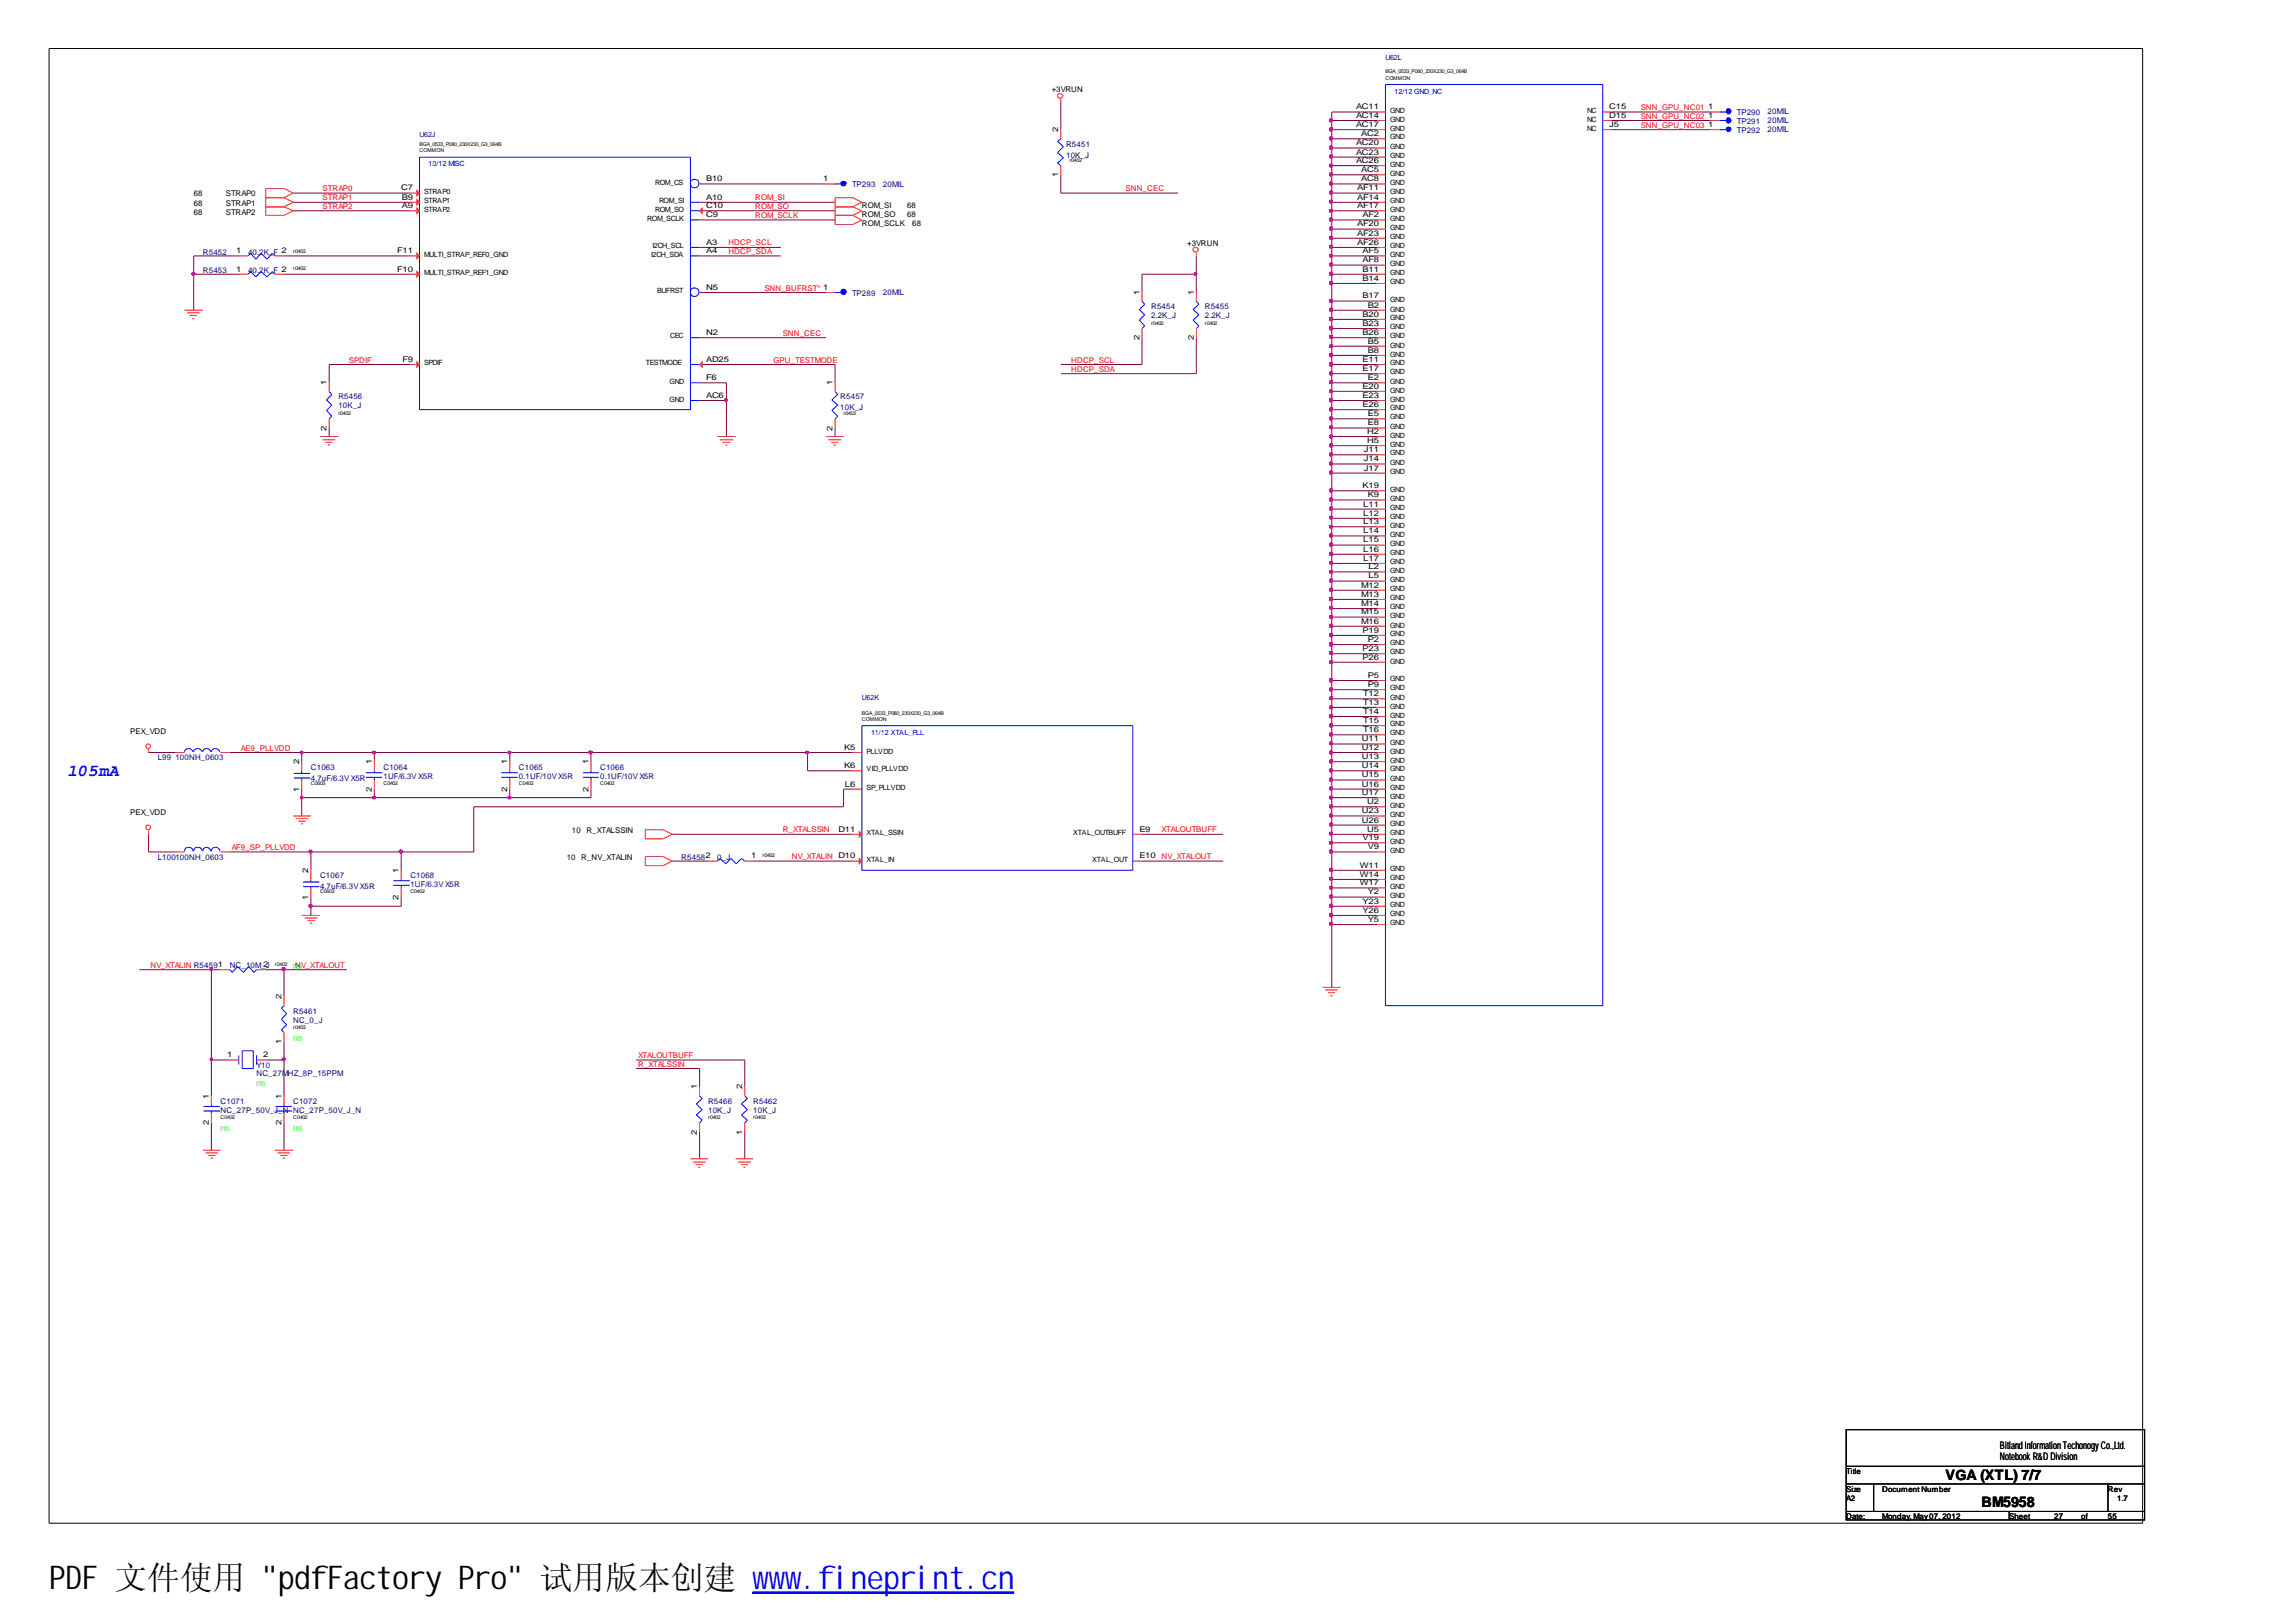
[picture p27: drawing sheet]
<svg xmlns="http://www.w3.org/2000/svg" width="297mm" height="210mm" viewBox="0 0 297 210" stroke-linecap="round" stroke-linejoin="round" font-family="sans-serif">
<defs><g id="words">
<text font-size="4.2" x="6.3" y="205.7">PDF 文件使用 &quot;pdfFactory Pro&quot; 试用版本创建 ww</text>
<text font-size="4.2" fill="#00f" x="99.5" y="205.7">w.fineprint.cn</text>
<text font-size="2.2" fill="#00f" x="8.7" y="100.4">105mA</text>
<g font-size="1.9">
<text x="251.7" y="191.5">VGA (XTL) 7/7</text>
<text x="256.4" y="195">BM5958</text>
</g>
<g font-size="1.4">
<text x="258.7" y="187.6">BitlllandInformatiiionTechonogyCo.,Ltd.</text>
<text x="258.7" y="188.9">NotebookR&amp;DDivision</text>
<text x="258.7" y="187.6">BitandInformatonTechonogyCo.,Ltd.</text>
</g>
<g font-size="1.2" fill="#0f0">
<text x="37.9" y="125.4">ns</text>
<text x="37.9" y="134.7">ns</text>
<text x="33.2" y="140.6">ns</text>
<text x="28.5" y="146.4">ns</text>
<text x="37.9" y="146.4">ns</text>
</g>
<g font-size="1">
<text x="136.1" y="12">+3VRUN</text>
<text x="136.9" y="17.1" transform="rotate(-90 136.9 17.1)">2</text>
<text x="175.4" y="16.4">AC17</text>
<text x="175.4" y="15.3">AC14</text>
<text x="175.4" y="14.2">AC11</text>
<text x="176.1" y="17.6">AC2</text>
<text x="208.2" y="16.4">J5</text>
<text x="208.2" y="15.3">D15</text>
<text x="208.2" y="14.2">C15</text>
<text x="221" y="16.4">1</text>
<text x="221" y="14.2">1</text>
<text x="221" y="15.3">1</text>
<text x="91.4" y="23.5">B10</text>
<text x="106.5" y="23.5">1</text>
<text x="136.9" y="23" transform="rotate(-90 136.9 23)">1</text>
<text x="175.4" y="21.1">AC26</text>
<text x="175.4" y="20">AC23</text>
<text x="175.4" y="18.8">AC20</text>
<text x="176.1" y="23.5">AC8</text>
<text x="176.1" y="22.3">AC5</text>
<text x="25.1" y="27.8">68</text>
<text x="25.1" y="26.6">68</text>
<text x="25.1" y="25.4">68</text>
<text x="29.2" y="27.8">STRAP2</text>
<text x="29.2" y="26.6">STRAP1</text>
<text x="29.2" y="25.4">STRAP0</text>
<text x="51.9" y="24.7">C7</text>
<text x="52" y="26.9">A9</text>
<text x="52" y="25.8">B9</text>
<text x="91.4" y="28.1">C9</text>
<text x="91.4" y="26.9">C10</text>
<text x="91.4" y="25.8">A10</text>
<text x="111.5" y="26.9">ROM_SI</text>
<text x="111.5" y="28.1">ROM_SO</text>
<text x="111.5" y="29.2">ROM_SCLK</text>
<text x="117.3" y="26.9">68</text>
<text x="117.3" y="28.1">68</text>
<text x="118" y="29.2">68</text>
<text x="175.6" y="29.3">AF20</text>
<text x="175.6" y="26.9">AF17</text>
<text x="175.6" y="25.8">AF14</text>
<text x="175.6" y="24.7">AF11</text>
<text x="176.3" y="28.1">AF2</text>
<text x="30.6" y="32.8">1</text>
<text x="30.6" y="35.2">1</text>
<text x="36.4" y="32.8">2</text>
<text x="51.4" y="35.2">F10</text>
<text x="51.4" y="32.8">F11</text>
<text x="91.4" y="32.8">A4</text>
<text x="91.4" y="31.7">A3</text>
<text x="153.6" y="31.8">+3VRUN</text>
<text x="175.6" y="31.7">AF26</text>
<text x="175.6" y="30.5">AF23</text>
<text x="176.3" y="35.2">B11</text>
<text x="176.3" y="34">AF8</text>
<text x="176.3" y="32.8">AF5</text>
<text x="91.4" y="37.5">N5</text>
<text x="147.4" y="38.1" transform="rotate(-90 147.4 38.1)">1</text>
<text x="154.4" y="38.1" transform="rotate(-90 154.4 38.1)">1</text>
<text x="176.3" y="41">B20</text>
<text x="176.3" y="38.6">B17</text>
<text x="176.3" y="36.3">B14</text>
<text x="177" y="39.8">B2</text>
<text x="52.1" y="46.8">F9</text>
<text x="91.4" y="46.8">AD25</text>
<text x="91.4" y="43.4">N2</text>
<text x="147.4" y="44" transform="rotate(-90 147.4 44)">2</text>
<text x="154.4" y="44" transform="rotate(-90 154.4 44)">2</text>
<text x="176.3" y="46.8">E11</text>
<text x="176.3" y="43.4">B26</text>
<text x="176.3" y="42.2">B23</text>
<text x="177" y="45.6">B8</text>
<text x="177" y="44.5">B5</text>
<text x="42.2" y="49.8" transform="rotate(-90 42.2 49.8)">1</text>
<text x="91.4" y="51.5">AC6</text>
<text x="91.4" y="49.2">F6</text>
<text x="107.7" y="49.8" transform="rotate(-90 107.7 49.8)">1</text>
<text x="176.3" y="52.7">E26</text>
<text x="176.3" y="51.5">E23</text>
<text x="176.3" y="50.3">E20</text>
<text x="176.3" y="48">E17</text>
<text x="177" y="53.9">E5</text>
<text x="177" y="49.2">E2</text>
<text x="42.2" y="55.7" transform="rotate(-90 42.2 55.7)">2</text>
<text x="107.7" y="55.7" transform="rotate(-90 107.7 55.7)">2</text>
<text x="176.4" y="59.7">J14</text>
<text x="176.4" y="58.5">J11</text>
<text x="176.9" y="57.3">H5</text>
<text x="176.9" y="56.1">H2</text>
<text x="177" y="55">E8</text>
<text x="176.3" y="63.2">K19</text>
<text x="176.4" y="65.5">L11</text>
<text x="176.4" y="60.9">J17</text>
<text x="177" y="64.4">K9</text>
<text x="176.4" y="71.4">L16</text>
<text x="176.4" y="70.2">L15</text>
<text x="176.4" y="69">L14</text>
<text x="176.4" y="67.8">L13</text>
<text x="176.4" y="66.7">L12</text>
<text x="176.1" y="77.2">M13</text>
<text x="176.1" y="76">M12</text>
<text x="176.4" y="72.6">L17</text>
<text x="177" y="74.9">L5</text>
<text x="177" y="73.7">L2</text>
<text x="176.1" y="80.7">M16</text>
<text x="176.1" y="79.5">M15</text>
<text x="176.1" y="78.4">M14</text>
<text x="176.3" y="81.9">P19</text>
<text x="177" y="83.1">P2</text>
<text x="176.3" y="85.4">P26</text>
<text x="176.3" y="84.3">P23</text>
<text x="177" y="88.9">P9</text>
<text x="177" y="87.7">P5</text>
<text x="16.8" y="94.9">PEX_VDD</text>
<text x="176.2" y="95.9">U11</text>
<text x="176.4" y="94.8">T16</text>
<text x="176.4" y="93.6">T15</text>
<text x="176.4" y="92.4">T14</text>
<text x="176.4" y="91.2">T13</text>
<text x="176.4" y="90.1">T12</text>
<text x="38.7" y="98.9" transform="rotate(-90 38.7 98.9)">2</text>
<text x="48.1" y="98.9" transform="rotate(-90 48.1 98.9)">1</text>
<text x="65.6" y="98.9" transform="rotate(-90 65.6 98.9)">1</text>
<text x="76.1" y="98.9" transform="rotate(-90 76.1 98.9)">1</text>
<text x="109.2" y="99.4">K6</text>
<text x="109.2" y="97">K5</text>
<text x="109.3" y="101.8">L6</text>
<text x="176.2" y="101.8">U16</text>
<text x="176.2" y="100.6">U15</text>
<text x="176.2" y="99.4">U14</text>
<text x="176.2" y="98.2">U13</text>
<text x="176.2" y="97">U12</text>
<text x="16.8" y="105.4">PEX_VDD</text>
<text x="38.7" y="102.5" transform="rotate(-90 38.7 102.5)">1</text>
<text x="48.1" y="102.5" transform="rotate(-90 48.1 102.5)">2</text>
<text x="65.6" y="102.5" transform="rotate(-90 65.6 102.5)">2</text>
<text x="74" y="107.8">10 R_XTALSSIN</text>
<text x="76.1" y="102.5" transform="rotate(-90 76.1 102.5)">2</text>
<text x="108.5" y="107.6">D11</text>
<text x="147.4" y="107.6">E9</text>
<text x="176.2" y="106.4">U26</text>
<text x="176.2" y="105.3">U23</text>
<text x="176.2" y="102.9">U17</text>
<text x="176.9" y="107.6">U5</text>
<text x="176.9" y="104.1">U2</text>
<text x="39.9" y="113" transform="rotate(-90 39.9 113)">2</text>
<text x="51.6" y="113" transform="rotate(-90 51.6 113)">1</text>
<text x="73.3" y="111.3">10 R_NV_XTALIN</text>
<text x="97.2" y="111.1">1</text>
<text x="147.4" y="111.1">E10</text>
<text x="175.9" y="113.5">W14</text>
<text x="175.9" y="112.3">W11</text>
<text x="176.3" y="108.7">V19</text>
<text x="177" y="109.9">V9</text>
<text x="39.9" y="116.4" transform="rotate(-90 39.9 116.4)">1</text>
<text x="51.6" y="116.4" transform="rotate(-90 51.6 116.4)">2</text>
<text x="175.9" y="114.6">W17</text>
<text x="176.3" y="118.1">Y26</text>
<text x="176.3" y="116.9">Y23</text>
<text x="177" y="119.3">Y5</text>
<text x="177" y="115.8">Y2</text>
<text x="34" y="125.2">2</text>
<text x="36.4" y="129.3" transform="rotate(-90 36.4 129.3)">2</text>
<text x="29.4" y="136.8">1</text>
<text x="34" y="136.8">2</text>
<text x="36.4" y="135.1" transform="rotate(-90 36.4 135.1)">1</text>
<text x="27" y="142.2" transform="rotate(-90 27 142.2)">1</text>
<text x="36.4" y="142.2" transform="rotate(-90 36.4 142.2)">1</text>
<text x="90.2" y="141" transform="rotate(-90 90.2 141)">1</text>
<text x="96" y="141" transform="rotate(-90 96 141)">2</text>
<text x="27" y="145.6" transform="rotate(-90 27 145.6)">2</text>
<text x="36.4" y="145.6" transform="rotate(-90 36.4 145.6)">2</text>
<text x="90.2" y="146.8" transform="rotate(-90 90.2 146.8)">2</text>
<text x="96" y="146.8" transform="rotate(-90 96 146.8)">1</text>
<text x="238.8" y="190.8">Title</text>
<text x="238.8" y="193.1">Size</text>
<text x="238.8" y="196.6">Date:</text>
<text x="238.8" y="194.2">A2</text>
<text x="243.5" y="193.1">Document Number</text>
<text x="243.5" y="196.6">Monday, May07, 2012</text>
<text x="259.9" y="196.6">Sheet</text>
<text x="265.8" y="196.6">27</text>
<text x="269.2" y="196.6">of</text>
<text x="272.7" y="193.1">Rev</text>
<text x="272.7" y="196.6">55</text>
<text x="273.9" y="194.2">1.7</text>
</g>
<g font-size="1" fill="#f00">
<text x="212.3" y="14.2">SNN_GPU_NC01</text>
<text x="212.3" y="15.3">SNN_GPU_NC02</text>
<text x="212.3" y="16.5">SNN_GPU_NC03</text>
<text x="41.7" y="24.7">STRAP0</text>
<text x="41.7" y="25.9">STRAP1</text>
<text x="41.7" y="27">STRAP2</text>
<text x="97.7" y="25.9">ROM_SI</text>
<text x="97.7" y="27">ROM_SO</text>
<text x="97.7" y="28.2">ROM_SCLK</text>
<text x="145.6" y="24.7">SNN_CEC</text>
<text x="94.2" y="31.8">HDCP_SCL</text>
<text x="94.2" y="32.9">HDCP_SDA</text>
<text x="98.9" y="37.6">SNN_BUFRST* 1</text>
<text x="45.1" y="46.9">SPDIF</text>
<text x="100.1" y="46.9">GPU_TESTMODE</text>
<text x="101.3" y="43.4">SNN_CEC</text>
<text x="138.6" y="46.9">HDCP_SCL</text>
<text x="138.6" y="48.1">HDCP_SDA</text>
<text x="31.2" y="97.1">AE9_PLLVDD</text>
<text x="101.3" y="107.7">R_XTALSSIN</text>
<text x="150.3" y="107.7">XTALOUTBUFF</text>
<text x="30" y="110">AF9_SP_PLLVDD</text>
<text x="102.4" y="111.2">NV_XTALIN D10</text>
<text x="150.3" y="111.2">NV_XTALOUT</text>
<text x="19.5" y="125.2">NV_XTALIN R54591</text>
<text x="38.2" y="125.2">NV_XTALOUT</text>
<text x="82.5" y="136.9">XTALOUTBUFF</text>
<text x="82.5" y="138">R_XTALSSIN</text>
</g>
<g font-size="1" fill="#000080">
<text x="224.7" y="17.2">TP292</text>
<text x="224.7" y="14.9">TP290</text>
<text x="224.7" y="16.1">TP291</text>
<text x="228.7" y="17.1">20MIL</text>
<text x="228.7" y="14.7">20MIL</text>
<text x="228.7" y="15.9">20MIL</text>
<text x="137.9" y="19">R5451</text>
<text x="137.9" y="20.4">10K_J</text>
<text x="110.2" y="24.2">TP293</text>
<text x="114.2" y="24.1">20MIL</text>
<text x="26.2" y="33">R5452</text>
<text x="26.2" y="35.3">R5453</text>
<text x="32.1" y="33">40.2K_F</text>
<text x="32.1" y="35.3">40.2K_F 2</text>
<text x="110.2" y="38.3">TP289</text>
<text x="114.2" y="38.1">20MIL</text>
<text x="148.9" y="40">R5454</text>
<text x="148.9" y="41.2">2.2K_J</text>
<text x="155.9" y="40">R5455</text>
<text x="155.9" y="41.2">2.2K_J</text>
<text x="43.8" y="51.7">R5456</text>
<text x="43.8" y="52.8">10K_J</text>
<text x="108.7" y="51.7">R5457</text>
<text x="108.7" y="53.1">10K_J</text>
<text x="20.4" y="98.4">L99</text>
<text x="22.7" y="98.4">100NH_0603</text>
<text x="40.2" y="99.6">C1063</text>
<text x="40.2" y="101">4.7uF/6.3VX5R</text>
<text x="49.6" y="99.6">C1064</text>
<text x="49.6" y="100.8">1UF/6.3VX5R</text>
<text x="67.1" y="99.6">C1065</text>
<text x="67.1" y="100.8">0.1UF/10VX5R</text>
<text x="77.6" y="99.6">C1066</text>
<text x="77.6" y="100.8">0.1UF/10VX5R</text>
<text x="20.4" y="111.3">L100100NH_0603</text>
<text x="41.4" y="113.6">C1067</text>
<text x="53.1" y="113.6">C1068</text>
<text x="88.1" y="111.3">R54582</text>
<text x="92.8" y="111.3">0_J</text>
<text x="41.4" y="115">4.7uF/6.3VX5R</text>
<text x="53.1" y="114.8">1UF/6.3VX5R</text>
<text x="29.7" y="125.3">NC_10M_J</text>
<text x="37.9" y="131.2">R5461</text>
<text x="37.9" y="132.3">NC_0_J</text>
<text x="28.5" y="142.8">C1071</text>
<text x="33.2" y="138.2">Y10</text>
<text x="33.2" y="139.3">NC_27MHZ_8P_15PPM</text>
<text x="37.9" y="142.8">C1072</text>
<text x="91.6" y="142.8">R5466</text>
<text x="97.5" y="142.8">R5462</text>
<text x="28.5" y="144">NC_27P_50V_J_N NC_27P_50V_J_N</text>
<text x="91.6" y="144">10K_J</text>
<text x="97.5" y="144">10K_J</text>
</g>
<g font-size=".9" fill="#000080">
<text x="179.2" y="7.7">U62L</text>
<text x="54.3" y="17.7">U62J</text>
<text x="111.5" y="90.6">U62K</text>
</g>
<g font-size=".9">
<text x="179.8" y="16.9">GND</text>
<text x="179.8" y="15.8">GND</text>
<text x="179.8" y="14.6">GND</text>
<text x="205.3" y="16.9">NC</text>
<text x="205.3" y="15.8">NC</text>
<text x="205.3" y="14.6">NC</text>
<text x="84.8" y="23.9">ROM_CS</text>
<text x="179.8" y="23.9">GND</text>
<text x="179.8" y="22.8">GND</text>
<text x="179.8" y="21.6">GND</text>
<text x="179.8" y="20.4">GND</text>
<text x="179.8" y="19.2">GND</text>
<text x="179.8" y="18">GND</text>
<text x="54.9" y="27.4">STRAP2</text>
<text x="54.9" y="26.3">STRAP1</text>
<text x="54.9" y="25.1">STRAP0</text>
<text x="83.7" y="28.6">ROM_SCLK</text>
<text x="84.8" y="27.4">ROM_SO</text>
<text x="85.3" y="26.3">ROM_SI</text>
<text x="179.8" y="29.7">GND</text>
<text x="179.8" y="28.6">GND</text>
<text x="179.8" y="27.4">GND</text>
<text x="179.8" y="26.3">GND</text>
<text x="179.8" y="25.1">GND</text>
<text x="54.9" y="35.6">MULTI_STRAP_REF1_GND</text>
<text x="54.9" y="33.3">MULTI_STRAP_REF0_GND</text>
<text x="84.2" y="33.3">I2CH_SDA</text>
<text x="84.4" y="32.1">I2CH_SCL</text>
<text x="179.8" y="35.6">GND</text>
<text x="179.8" y="34.5">GND</text>
<text x="179.8" y="33.3">GND</text>
<text x="179.8" y="32.1">GND</text>
<text x="179.8" y="30.9">GND</text>
<text x="85" y="37.9">BUFRST</text>
<text x="179.8" y="41.4">GND</text>
<text x="179.8" y="40.3">GND</text>
<text x="179.8" y="39.1">GND</text>
<text x="179.8" y="36.8">GND</text>
<text x="54.9" y="47.3">SPDIF</text>
<text x="83.6" y="47.3">TESTMODE</text>
<text x="86.7" y="43.8">CEC</text>
<text x="179.8" y="47.3">GND</text>
<text x="179.8" y="46.2">GND</text>
<text x="179.8" y="45">GND</text>
<text x="179.8" y="43.8">GND</text>
<text x="179.8" y="42.6">GND</text>
<text x="86.6" y="52">GND</text>
<text x="86.6" y="49.6">GND</text>
<text x="179.8" y="53.1">GND</text>
<text x="179.8" y="52">GND</text>
<text x="179.8" y="50.8">GND</text>
<text x="179.8" y="49.6">GND</text>
<text x="179.8" y="48.4">GND</text>
<text x="179.8" y="58.9">GND</text>
<text x="179.8" y="57.8">GND</text>
<text x="179.8" y="56.7">GND</text>
<text x="179.8" y="55.5">GND</text>
<text x="179.8" y="54.3">GND</text>
<text x="179.8" y="66">GND</text>
<text x="179.8" y="64.8">GND</text>
<text x="179.8" y="63.7">GND</text>
<text x="179.8" y="61.3">GND</text>
<text x="179.8" y="60.1">GND</text>
<text x="179.8" y="71.8">GND</text>
<text x="179.8" y="70.6">GND</text>
<text x="179.8" y="69.5">GND</text>
<text x="179.8" y="68.3">GND</text>
<text x="179.8" y="67.2">GND</text>
<text x="179.8" y="77.7">GND</text>
<text x="179.8" y="76.5">GND</text>
<text x="179.8" y="75.4">GND</text>
<text x="179.8" y="74.2">GND</text>
<text x="179.8" y="73">GND</text>
<text x="179.8" y="83.5">GND</text>
<text x="179.8" y="82.3">GND</text>
<text x="179.8" y="81.2">GND</text>
<text x="179.8" y="80">GND</text>
<text x="179.8" y="78.8">GND</text>
<text x="179.8" y="89.3">GND</text>
<text x="179.8" y="88.2">GND</text>
<text x="179.8" y="85.9">GND</text>
<text x="179.8" y="84.7">GND</text>
<text x="179.8" y="95.2">GND</text>
<text x="179.8" y="94">GND</text>
<text x="179.8" y="92.9">GND</text>
<text x="179.8" y="91.7">GND</text>
<text x="179.8" y="90.5">GND</text>
<text x="112.1" y="99.8">VID_PLLVDD</text>
<text x="112.1" y="97.6">PLLVDD</text>
<text x="179.8" y="101">GND</text>
<text x="179.8" y="99.8">GND</text>
<text x="179.8" y="98.7">GND</text>
<text x="179.8" y="97.6">GND</text>
<text x="179.8" y="96.4">GND</text>
<text x="112.1" y="102.2">SP_PLLVDD</text>
<text x="179.8" y="106.9">GND</text>
<text x="179.8" y="105.7">GND</text>
<text x="179.8" y="104.6">GND</text>
<text x="179.8" y="103.4">GND</text>
<text x="179.8" y="102.2">GND</text>
<text x="112.1" y="108">XTAL_SSIN</text>
<text x="112.1" y="111.5">XTAL_IN</text>
<text x="138.9" y="108">XTAL_OUTBUFF</text>
<text x="141.3" y="111.5">XTAL_OUT</text>
<text x="179.8" y="113.9">GND</text>
<text x="179.8" y="112.7">GND</text>
<text x="179.8" y="110.4">GND</text>
<text x="179.8" y="109.2">GND</text>
<text x="179.8" y="108">GND</text>
<text x="179.8" y="119.7">GND</text>
<text x="179.8" y="118.5">GND</text>
<text x="179.8" y="117.4">GND</text>
<text x="179.8" y="116.3">GND</text>
<text x="179.8" y="115.1">GND</text>
</g>
<g font-size=".9" fill="#00f">
<text x="180.4" y="12.1">12/12 GND_NC</text>
<text x="55.5" y="21.4">10/12 MISC</text>
<text x="112.7" y="95.1">11/12 XTAL_PLL</text>
</g>
<g font-size=".7">
<text x="179.2" y="9.5">BGA_0533_P080_230X230_G3_064B</text>
<text x="179.2" y="10.3">COMMON</text>
<text x="54.3" y="18.9">BGA_0533_P080_230X230_G3_064B</text>
<text x="54.3" y="19.7">COMMON</text>
<text x="138.3" y="21">r0402</text>
<text x="37.9" y="32.7">r0402</text>
<text x="37.9" y="35">r0402</text>
<text x="148.9" y="42">r0402</text>
<text x="155.9" y="42">r0402</text>
<text x="43.8" y="53.7">r0402</text>
<text x="109.1" y="53.7">r0402</text>
<text x="111.5" y="92.5">BGA_0533_P080_230X230_G3_064B</text>
<text x="111.5" y="93.3">COMMON</text>
<text x="40.2" y="101.6">C0603</text>
<text x="49.6" y="101.6">C0402</text>
<text x="67.1" y="101.6">C0402</text>
<text x="77.6" y="101.6">C0402</text>
<text x="98.6" y="110.9">r0402</text>
<text x="41.4" y="115.6">C0603</text>
<text x="53.1" y="115.6">C0402</text>
<text x="35.6" y="125">r0402</text>
<text x="37.9" y="133.1">r0402</text>
<text x="28.5" y="144.8">C0402</text>
<text x="37.9" y="144.8">C0402</text>
<text x="91.6" y="144.8">r0402</text>
<text x="97.5" y="144.8">r0402</text>
</g>
</g></defs>
<path d="M6.3 6.3h270.9v190.8h-270.9zM238.8 185h38.7v11.7h-38.7zM238.8 189.8h38.7M238.8 192h38.7M238.8 195.6h38.7M242.4 192v3.6M259.9 195.6v1.1M272.7 192v3.6" fill="none" stroke="#000" stroke-width=".13"/>
<g fill="none" stroke="#800040" stroke-width=".13">
<path d="M137.2 13.3v3.5M172.3 16.8h5.8M172.3 15.6h5.8M172.3 19.1h5.8M172.3 18h5.8M178.1 14.5h-5.8v113.3M208.4 16.8h12.9M208.4 15.6h12.9M208.4 14.5h12.9M25.1 35.5h5.8M30.9 33.1h-5.8v7M36.7 35.5h16.4"/>
<path d="M36.7 33.1h16.4M37.9 27.3h15.2M37.9 26.2h15.2M37.9 25h15.2M90.5 33.1h10.5M90.5 27.3h17.5M90.5 26.2h17.5M90.5 32h10.5M90.5 28.5h17.5M90.5 23.8h16.3M90.5 37.9h16.3M137.2 22.6v2.4h15.2"/>
<path d="M154.8 35.5h-7.1v2.4M154.8 33.1v4.8M172.3 35.5h5.8M172.3 33.1h5.8M172.3 36.7h5.8M172.3 34.3h5.8M172.3 30.8h5.8M172.3 29.6h5.8M172.3 27.3h5.8M172.3 26.2h5.8M172.3 21.4h5.8M172.3 39h5.8"/>
<path d="M172.3 32h5.8M172.3 28.5h5.8M172.3 25h5.8M172.3 23.8h5.8M172.3 22.6h5.8M172.3 20.3h5.8M42.6 55.4v1.1M53.1 47.2h-10.5v2.3M90.5 51.8h3.5M90.5 49.5h3.5v7M90.5 47.2h17.5v2.3M90.5 43.7h16.3"/>
<path d="M108 55.4v1.1M147.7 43.7v3.5h-10.5M154.8 43.7v4.7h-17.6M172.3 51.8h5.8M172.3 49.5h5.8M172.3 58.9h5.8M172.3 57.7h5.8M172.3 55.4h5.8M172.3 54.2h5.8M172.3 50.6h5.8M172.3 48.4h5.8M172.3 47.2h5.8"/>
<path d="M172.3 44.8h5.8M172.3 43.7h5.8M172.3 41.3h5.8M172.3 40.1h5.8M172.3 56.5h5.8M172.3 53h5.8M172.3 46h5.8M172.3 42.5h5.8M172.3 79.9h5.8M172.3 78.8h5.8M172.3 76.4h5.8M172.3 75.2h5.8"/>
<path d="M172.3 72.9h5.8M172.3 71.7h5.8M172.3 69.4h5.8M172.3 68.2h5.8M172.3 67.1h5.8M172.3 65.9h5.8M172.3 64.7h5.8M172.3 61.2h5.8M172.3 77.6h5.8M172.3 74h5.8M172.3 70.5h5.8M172.3 63.5h5.8"/>
<path d="M172.3 60h5.8M19.2 97.4h3.5M29.7 97.4h80.6M39 97.4v1.2M48.4 97.4v1.2M66 97.4v1.2M76.5 97.4v1.2M104.5 97.4v2.4h5.8M172.3 99.8h5.8M172.3 97.4h5.8M172.3 96.3h5.8M172.3 93.9h5.8"/>
<path d="M172.3 92.7h5.8M172.3 90.4h5.8M172.3 89.3h5.8M172.3 85.7h5.8M172.3 83.4h5.8M172.3 82.2h5.8M172.3 98.6h5.8M172.3 95.1h5.8M172.3 91.5h5.8M172.3 88.1h5.8M172.3 84.6h5.8M172.3 81h5.8"/>
<path d="M19.2 108v2.3h3.5M39 102.1v3.5M40.2 110.3v2.3M40.2 116.1v2.4M48.4 102.1v1.1M51.9 116.1v1.2h-11.7M51.9 110.3v2.3M66 102.1v1.1M76.5 102.1v1.1h-37.5M87 108h23.3M87 111.4h4.6M97.5 111.4h12.8"/>
<path d="M110.3 102.1h-1.2v2.3h-47.8v5.9h-31.6M147.7 108h10.5M147.7 111.4h10.5M172.3 118.5h5.8M172.3 117.3h5.8M172.3 114.9h5.8M172.3 113.8h5.8M172.3 110.3h5.8M172.3 108h5.8M172.3 106.8h5.8M172.3 104.4h5.8M172.3 103.2h5.8"/>
<path d="M172.3 100.9h5.8M172.3 119.6h5.8M172.3 116.1h5.8M172.3 112.6h5.8M172.3 109.1h5.8M172.3 105.6h5.8M172.3 102.1h5.8M18 125.5h10.5M27.3 137.2h2.4M27.3 125.5v16.3M34.4 125.5h10.5M34.4 137.2h2.3"/>
<path d="M36.7 125.5v3.5M36.7 134.8v7M82.3 137.2h14.1v3.4M82.3 138.3h8.2v2.3M27.3 145.3v3.6M36.7 145.3v3.6M90.5 146.5v3.5M96.4 146.5v3.5"/>
</g>
<g fill="#f0f" stroke="#f0f" stroke-width=".13">
<path d="M24.9 35.3h.2l.1 .1-.1 .2-.1 .1-.1-.1z" fill-rule="evenodd"/>
<path d="M93.8 51.6h.3v.1v.2l-.2 .1-.1-.1z" fill-rule="evenodd"/>
<path d="M172.1 119.4h.2v.3h-.2z" fill-rule="evenodd"/>
<path d="M172.1 118.3l.1-.1 .2 .2-.2 .2-.1-.1z" fill-rule="evenodd"/>
<path d="M172.1 119.4h.2v.3h-.2z" fill-rule="evenodd"/>
<path d="M172.1 118.3l.1-.1 .2 .2-.2 .2-.1-.1z" fill-rule="evenodd"/>
<path d="M172.1 117.1l.1-.1 .2 .2-.2 .2h-.1z" fill-rule="evenodd"/>
<path d="M172.1 118.3l.1-.1 .2 .2-.2 .2-.1-.1z" fill-rule="evenodd"/>
<path d="M172.1 117.1l.1-.1 .2 .2-.2 .2h-.1z" fill-rule="evenodd"/>
<path d="M172.1 114.8h.2v.2h-.2z" fill-rule="evenodd"/>
<path d="M172.1 115.9l.1-.1 .2 .2-.2 .3-.1-.1z" fill-rule="evenodd"/>
<path d="M172.1 114.8h.2v.2h-.2z" fill-rule="evenodd"/>
<path d="M172.1 117.1l.1-.1 .2 .2-.2 .2h-.1z" fill-rule="evenodd"/>
<path d="M172.1 115.9l.1-.1 .2 .2-.2 .3-.1-.1z" fill-rule="evenodd"/>
<path d="M172.1 113.6h.2v.2h-.2z" fill-rule="evenodd"/>
<path d="M172.1 114.8h.2v.2h-.2z" fill-rule="evenodd"/>
<path d="M172.1 113.6h.2v.2h-.2z" fill-rule="evenodd"/>
<path d="M172.1 110h.1l.2 .2-.2 .2-.1-.1z" fill-rule="evenodd"/>
<path d="M172.1 112.4h.1l.2 .1-.2 .3-.1-.1z" fill-rule="evenodd"/>
<path d="M172.1 110h.1l.2 .2-.2 .2-.1-.1z" fill-rule="evenodd"/>
<path d="M172.1 113.6h.2v.2h-.2z" fill-rule="evenodd"/>
<path d="M172.1 112.4h.1l.2 .1-.2 .3-.1-.1z" fill-rule="evenodd"/>
<path d="M172.1 107.7h.2v.3h-.2z" fill-rule="evenodd"/>
<path d="M172.1 108.9h.2v.3h-.2z" fill-rule="evenodd"/>
<path d="M172.1 107.7h.2v.3h-.2z" fill-rule="evenodd"/>
<path d="M172.1 110h.1l.2 .2-.2 .2-.1-.1z" fill-rule="evenodd"/>
<path d="M172.1 108.9h.2v.3h-.2z" fill-rule="evenodd"/>
<path d="M172.1 106.6l.1-.1 .2 .2-.2 .2h-.1z" fill-rule="evenodd"/>
<path d="M172.1 107.7h.2v.3h-.2z" fill-rule="evenodd"/>
<path d="M172.1 106.6l.1-.1 .2 .2-.2 .2h-.1z" fill-rule="evenodd"/>
<path d="M172.1 104.2h.1l.2 .1-.2 .3-.1-.1z" fill-rule="evenodd"/>
<path d="M172.1 105.4l.1-.1 .2 .2-.2 .3-.1-.1z" fill-rule="evenodd"/>
<path d="M172.1 104.2h.1l.2 .1-.2 .3-.1-.1z" fill-rule="evenodd"/>
<path d="M172.1 106.6l.1-.1 .2 .2-.2 .2h-.1z" fill-rule="evenodd"/>
<path d="M172.1 105.4l.1-.1 .2 .2-.2 .3-.1-.1z" fill-rule="evenodd"/>
<path d="M172.1 103.1h.2v.2h-.2z" fill-rule="evenodd"/>
<path d="M172.1 104.2h.1l.2 .1-.2 .3-.1-.1z" fill-rule="evenodd"/>
<path d="M172.1 103.1h.2v.2h-.2z" fill-rule="evenodd"/>
<path d="M172.1 100.7h.1l.2 .2-.2 .2-.1-.1z" fill-rule="evenodd"/>
<path d="M172.1 101.9h.2v.3h-.2z" fill-rule="evenodd"/>
<path d="M172.1 100.7h.1l.2 .2-.2 .2-.1-.1z" fill-rule="evenodd"/>
<path d="M172.1 103.1h.2v.2h-.2z" fill-rule="evenodd"/>
<path d="M172.1 101.9h.2v.3h-.2z" fill-rule="evenodd"/>
<path d="M172.1 99.6l.1-.1 .2 .2-.2 .2-.1-.1z" fill-rule="evenodd"/>
<path d="M172.1 100.7h.1l.2 .2-.2 .2-.1-.1z" fill-rule="evenodd"/>
<path d="M172.1 99.6l.1-.1 .2 .2-.2 .2-.1-.1z" fill-rule="evenodd"/>
<path d="M172.1 97.2h.2v.3h-.2z" fill-rule="evenodd"/>
<path d="M172.1 98.4l.1-.1 .2 .2-.2 .2-.1-.1z" fill-rule="evenodd"/>
<path d="M172.1 97.2h.2v.3h-.2z" fill-rule="evenodd"/>
<path d="M172.1 99.6l.1-.1 .2 .2-.2 .2-.1-.1z" fill-rule="evenodd"/>
<path d="M172.1 98.4l.1-.1 .2 .2-.2 .2-.1-.1z" fill-rule="evenodd"/>
<path d="M172.1 96h.2v.3h-.2z" fill-rule="evenodd"/>
<path d="M172.1 97.2h.2v.3h-.2z" fill-rule="evenodd"/>
<path d="M172.1 96h.2v.3h-.2z" fill-rule="evenodd"/>
<path d="M172.1 93.7h.1l.2 .1-.2 .3-.1-.1z" fill-rule="evenodd"/>
<path d="M172.1 94.9l.1-.1 .2 .2-.2 .3-.1-.1z" fill-rule="evenodd"/>
<path d="M172.1 93.7h.1l.2 .1-.2 .3-.1-.1z" fill-rule="evenodd"/>
<path d="M172.1 96h.2v.3h-.2z" fill-rule="evenodd"/>
<path d="M172.1 94.9l.1-.1 .2 .2-.2 .3-.1-.1z" fill-rule="evenodd"/>
<path d="M172.1 92.5h.1l.2 .1-.2 .3-.1-.1z" fill-rule="evenodd"/>
<path d="M172.1 93.7h.1l.2 .1-.2 .3-.1-.1z" fill-rule="evenodd"/>
<path d="M172.1 92.5h.1l.2 .1-.2 .3-.1-.1z" fill-rule="evenodd"/>
<path d="M172.1 90.2h.2v.3h-.2z" fill-rule="evenodd"/>
<path d="M172.1 91.4h.2v.3h-.2z" fill-rule="evenodd"/>
<path d="M172.1 90.2h.2v.3h-.2z" fill-rule="evenodd"/>
<path d="M172.1 92.5h.1l.2 .1-.2 .3-.1-.1z" fill-rule="evenodd"/>
<path d="M172.1 91.4h.2v.3h-.2z" fill-rule="evenodd"/>
<path d="M172.1 89.1l.1-.1 .2 .2-.2 .2-.1-.1z" fill-rule="evenodd"/>
<path d="M172.1 90.2h.2v.3h-.2z" fill-rule="evenodd"/>
<path d="M172.1 89.1l.1-.1 .2 .2-.2 .2-.1-.1z" fill-rule="evenodd"/>
<path d="M172.1 85.5h.2v.3h-.2z" fill-rule="evenodd"/>
<path d="M172.1 87.9l.1-.1 .2 .2-.2 .2-.1-.1z" fill-rule="evenodd"/>
<path d="M172.1 85.5h.2v.3h-.2z" fill-rule="evenodd"/>
<path d="M172.1 89.1l.1-.1 .2 .2-.2 .2-.1-.1z" fill-rule="evenodd"/>
<path d="M172.1 87.9l.1-.1 .2 .2-.2 .2-.1-.1z" fill-rule="evenodd"/>
<path d="M172.1 83.2h.1l.2 .1-.2 .3-.1-.1z" fill-rule="evenodd"/>
<path d="M172.1 84.4h.2v.2h-.2z" fill-rule="evenodd"/>
<path d="M172.1 83.2h.1l.2 .1-.2 .3-.1-.1z" fill-rule="evenodd"/>
<path d="M172.1 85.5h.2v.3h-.2z" fill-rule="evenodd"/>
<path d="M172.1 84.4h.2v.2h-.2z" fill-rule="evenodd"/>
<path d="M172.1 82h.1l.2 .1-.2 .3-.1-.1z" fill-rule="evenodd"/>
<path d="M172.1 83.2h.1l.2 .1-.2 .3-.1-.1z" fill-rule="evenodd"/>
<path d="M172.1 82h.1l.2 .1-.2 .3-.1-.1z" fill-rule="evenodd"/>
<path d="M172.1 79.7h.2v.3h-.2z" fill-rule="evenodd"/>
<path d="M172.1 80.8h.1l.2 .2-.2 .2-.1-.1z" fill-rule="evenodd"/>
<path d="M172.1 79.7h.2v.3h-.2z" fill-rule="evenodd"/>
<path d="M172.1 82h.1l.2 .1-.2 .3-.1-.1z" fill-rule="evenodd"/>
<path d="M172.1 80.8h.1l.2 .2-.2 .2-.1-.1z" fill-rule="evenodd"/>
<path d="M172.1 78.5h.2v.3h-.2z" fill-rule="evenodd"/>
<path d="M172.1 79.7h.2v.3h-.2z" fill-rule="evenodd"/>
<path d="M172.1 78.5h.2v.3h-.2z" fill-rule="evenodd"/>
<path d="M172.1 76.2l.1-.1 .2 .2-.2 .3-.1-.1z" fill-rule="evenodd"/>
<path d="M172.1 77.4l.1-.1 .2 .2-.2 .2-.1-.1z" fill-rule="evenodd"/>
<path d="M172.1 76.2l.1-.1 .2 .2-.2 .3-.1-.1z" fill-rule="evenodd"/>
<path d="M172.1 78.5h.2v.3h-.2z" fill-rule="evenodd"/>
<path d="M172.1 77.4l.1-.1 .2 .2-.2 .2-.1-.1z" fill-rule="evenodd"/>
<path d="M172.1 75l.1-.1 .2 .2-.2 .3-.1-.1z" fill-rule="evenodd"/>
<path d="M172.1 76.2l.1-.1 .2 .2-.2 .3-.1-.1z" fill-rule="evenodd"/>
<path d="M172.1 75l.1-.1 .2 .2-.2 .3-.1-.1z" fill-rule="evenodd"/>
<path d="M172.1 72.7h.2v.2h-.2z" fill-rule="evenodd"/>
<path d="M172.1 73.9h.2v.2h-.2z" fill-rule="evenodd"/>
<path d="M172.1 72.7h.2v.2h-.2z" fill-rule="evenodd"/>
<path d="M172.1 75l.1-.1 .2 .2-.2 .3-.1-.1z" fill-rule="evenodd"/>
<path d="M172.1 73.9h.2v.2h-.2z" fill-rule="evenodd"/>
<path d="M172.1 71.5h.1l.2 .1-.2 .3-.1-.1z" fill-rule="evenodd"/>
<path d="M172.1 72.7h.2v.2h-.2z" fill-rule="evenodd"/>
<path d="M172.1 71.5h.1l.2 .1-.2 .3-.1-.1z" fill-rule="evenodd"/>
<path d="M172.1 69.2l.1-.1 .2 .2-.2 .2-.1-.1z" fill-rule="evenodd"/>
<path d="M172.1 70.3h.1l.2 .2-.2 .2-.1-.1z" fill-rule="evenodd"/>
<path d="M172.1 69.2l.1-.1 .2 .2-.2 .2-.1-.1z" fill-rule="evenodd"/>
<path d="M172.1 71.5h.1l.2 .1-.2 .3-.1-.1z" fill-rule="evenodd"/>
<path d="M172.1 70.3h.1l.2 .2-.2 .2-.1-.1z" fill-rule="evenodd"/>
<path d="M172.1 68h.2v.3h-.2z" fill-rule="evenodd"/>
<path d="M172.1 69.2l.1-.1 .2 .2-.2 .2-.1-.1z" fill-rule="evenodd"/>
<path d="M172.1 68h.2v.3h-.2z" fill-rule="evenodd"/>
<path d="M172.1 66.8h.2v.3h-.2z" fill-rule="evenodd"/>
<path d="M172.1 68h.2v.3h-.2z" fill-rule="evenodd"/>
<path d="M172.1 66.8h.2v.3h-.2z" fill-rule="evenodd"/>
<path d="M172.1 65.7l.1-.1 .2 .2-.2 .3-.1-.1z" fill-rule="evenodd"/>
<path d="M172.1 66.8h.2v.3h-.2z" fill-rule="evenodd"/>
<path d="M172.1 65.7l.1-.1 .2 .2-.2 .3-.1-.1z" fill-rule="evenodd"/>
<path d="M172.1 64.5l.1-.1 .2 .2-.2 .3-.1-.1z" fill-rule="evenodd"/>
<path d="M172.1 65.7l.1-.1 .2 .2-.2 .3-.1-.1z" fill-rule="evenodd"/>
<path d="M172.1 64.5l.1-.1 .2 .2-.2 .3-.1-.1z" fill-rule="evenodd"/>
<path d="M172.1 61h.2v.3h-.2z" fill-rule="evenodd"/>
<path d="M172.1 63.3h.1l.2 .1-.2 .3-.1-.1z" fill-rule="evenodd"/>
<path d="M172.1 61h.2v.3h-.2z" fill-rule="evenodd"/>
<path d="M172.1 64.5l.1-.1 .2 .2-.2 .3-.1-.1z" fill-rule="evenodd"/>
<path d="M172.1 63.3h.1l.2 .1-.2 .3-.1-.1z" fill-rule="evenodd"/>
<path d="M172.1 58.7l.1-.1 .2 .2-.2 .2-.1-.1z" fill-rule="evenodd"/>
<path d="M172.1 59.8h.1l.2 .2-.2 .2-.1-.1z" fill-rule="evenodd"/>
<path d="M172.1 58.7l.1-.1 .2 .2-.2 .2-.1-.1z" fill-rule="evenodd"/>
<path d="M172.1 61h.2v.3h-.2z" fill-rule="evenodd"/>
<path d="M172.1 59.8h.1l.2 .2-.2 .2-.1-.1z" fill-rule="evenodd"/>
<path d="M172.1 57.5l.1-.1 .2 .2-.2 .2-.1-.1z" fill-rule="evenodd"/>
<path d="M172.1 58.7l.1-.1 .2 .2-.2 .2-.1-.1z" fill-rule="evenodd"/>
<path d="M172.1 57.5l.1-.1 .2 .2-.2 .2-.1-.1z" fill-rule="evenodd"/>
<path d="M172.1 55.2h.2v.2h-.2z" fill-rule="evenodd"/>
<path d="M172.1 56.3h.2v.3h-.2z" fill-rule="evenodd"/>
<path d="M172.1 55.2h.2v.2h-.2z" fill-rule="evenodd"/>
<path d="M172.1 57.5l.1-.1 .2 .2-.2 .2-.1-.1z" fill-rule="evenodd"/>
<path d="M172.1 56.3h.2v.3h-.2z" fill-rule="evenodd"/>
<path d="M172.1 54l.1-.1 .2 .2-.2 .3-.1-.1z" fill-rule="evenodd"/>
<path d="M172.1 55.2h.2v.2h-.2z" fill-rule="evenodd"/>
<path d="M172.1 54l.1-.1 .2 .2-.2 .3-.1-.1z" fill-rule="evenodd"/>
<path d="M172.1 51.6h.1l.2 .1-.2 .3-.1-.1z" fill-rule="evenodd"/>
<path d="M172.1 52.8h.1l.2 .1-.2 .3-.1-.1z" fill-rule="evenodd"/>
<path d="M172.1 51.6h.1l.2 .1-.2 .3-.1-.1z" fill-rule="evenodd"/>
<path d="M172.1 54l.1-.1 .2 .2-.2 .3-.1-.1z" fill-rule="evenodd"/>
<path d="M172.1 52.8h.1l.2 .1-.2 .3-.1-.1z" fill-rule="evenodd"/>
<path d="M172.1 50.5h.2v.3h-.2z" fill-rule="evenodd"/>
<path d="M172.1 51.6h.1l.2 .1-.2 .3-.1-.1z" fill-rule="evenodd"/>
<path d="M172.1 50.5h.2v.3h-.2z" fill-rule="evenodd"/>
<path d="M172.1 48.2l.1-.1 .2 .2-.2 .2-.1-.1z" fill-rule="evenodd"/>
<path d="M172.1 49.3h.2v.3h-.2z" fill-rule="evenodd"/>
<path d="M172.1 48.2l.1-.1 .2 .2-.2 .2-.1-.1z" fill-rule="evenodd"/>
<path d="M172.1 50.5h.2v.3h-.2z" fill-rule="evenodd"/>
<path d="M172.1 49.3h.2v.3h-.2z" fill-rule="evenodd"/>
<path d="M172.1 47l.1-.1 .2 .2-.2 .2-.1-.1z" fill-rule="evenodd"/>
<path d="M172.1 48.2l.1-.1 .2 .2-.2 .2-.1-.1z" fill-rule="evenodd"/>
<path d="M172.1 47l.1-.1 .2 .2-.2 .2-.1-.1z" fill-rule="evenodd"/>
<path d="M172.1 44.7h.2v.2h-.2z" fill-rule="evenodd"/>
<path d="M172.1 45.8l.1-.1 .2 .2-.2 .3-.1-.1z" fill-rule="evenodd"/>
<path d="M172.1 44.7h.2v.2h-.2z" fill-rule="evenodd"/>
<path d="M172.1 47l.1-.1 .2 .2-.2 .2-.1-.1z" fill-rule="evenodd"/>
<path d="M172.1 45.8l.1-.1 .2 .2-.2 .3-.1-.1z" fill-rule="evenodd"/>
<path d="M172.1 43.5h.2v.2h-.2z" fill-rule="evenodd"/>
<path d="M172.1 44.7h.2v.2h-.2z" fill-rule="evenodd"/>
<path d="M172.1 43.5h.2v.2h-.2z" fill-rule="evenodd"/>
<path d="M172.1 41.1h.1l.2 .1-.2 .3-.1-.1z" fill-rule="evenodd"/>
<path d="M172.1 42.3h.1l.2 .1-.2 .3-.1-.1z" fill-rule="evenodd"/>
<path d="M172.1 41.1h.1l.2 .1-.2 .3-.1-.1z" fill-rule="evenodd"/>
<path d="M172.1 43.5h.2v.2h-.2z" fill-rule="evenodd"/>
<path d="M172.1 42.3h.1l.2 .1-.2 .3-.1-.1z" fill-rule="evenodd"/>
<path d="M172.1 39.9h.1l.2 .2-.2 .2-.1-.1z" fill-rule="evenodd"/>
<path d="M172.1 41.1h.1l.2 .1-.2 .3-.1-.1z" fill-rule="evenodd"/>
<path d="M172.1 39.9h.1l.2 .2-.2 .2-.1-.1z" fill-rule="evenodd"/>
<path d="M172.1 36.5l.1-.1 .2 .2-.2 .2-.1-.1z" fill-rule="evenodd"/>
<path d="M172.1 38.8h.2v.3h-.2z" fill-rule="evenodd"/>
<path d="M172.1 36.5l.1-.1 .2 .2-.2 .2-.1-.1z" fill-rule="evenodd"/>
<path d="M172.1 39.9h.1l.2 .2-.2 .2-.1-.1z" fill-rule="evenodd"/>
<path d="M172.1 38.8h.2v.3h-.2z" fill-rule="evenodd"/>
<path d="M172.1 34.1h.1l.2 .1-.2 .3-.1-.1z" fill-rule="evenodd"/>
<path d="M172.1 35.3l.1-.1 .2 .2-.2 .3-.1-.1z" fill-rule="evenodd"/>
<path d="M172.1 34.1h.1l.2 .1-.2 .3-.1-.1z" fill-rule="evenodd"/>
<path d="M172.1 36.5l.1-.1 .2 .2-.2 .2-.1-.1z" fill-rule="evenodd"/>
<path d="M172.1 35.3l.1-.1 .2 .2-.2 .3-.1-.1z" fill-rule="evenodd"/>
<path d="M172.1 33h.2v.2h-.2z" fill-rule="evenodd"/>
<path d="M172.1 34.1h.1l.2 .1-.2 .3-.1-.1z" fill-rule="evenodd"/>
<path d="M172.1 33h.2v.2h-.2z" fill-rule="evenodd"/>
<path d="M172.1 30.6h.1l.2 .1-.2 .3-.1-.1z" fill-rule="evenodd"/>
<path d="M172.1 31.8h.2v.2h-.2z" fill-rule="evenodd"/>
<path d="M172.1 30.6h.1l.2 .1-.2 .3-.1-.1z" fill-rule="evenodd"/>
<path d="M172.1 33h.2v.2h-.2z" fill-rule="evenodd"/>
<path d="M172.1 31.8h.2v.2h-.2z" fill-rule="evenodd"/>
<path d="M172.1 29.4h.1l.2 .2-.2 .2-.1-.1z" fill-rule="evenodd"/>
<path d="M172.1 30.6h.1l.2 .1-.2 .3-.1-.1z" fill-rule="evenodd"/>
<path d="M172.1 29.4h.1l.2 .2-.2 .2-.1-.1z" fill-rule="evenodd"/>
<path d="M172.1 27.1h.2v.3h-.2z" fill-rule="evenodd"/>
<path d="M172.1 28.3l.1-.1 .2 .2-.2 .2-.1-.1z" fill-rule="evenodd"/>
<path d="M172.1 27.1h.2v.3h-.2z" fill-rule="evenodd"/>
<path d="M172.1 29.4h.1l.2 .2-.2 .2-.1-.1z" fill-rule="evenodd"/>
<path d="M172.1 28.3l.1-.1 .2 .2-.2 .2-.1-.1z" fill-rule="evenodd"/>
<path d="M172.1 25.9h.2v.3h-.2z" fill-rule="evenodd"/>
<path d="M172.1 27.1h.2v.3h-.2z" fill-rule="evenodd"/>
<path d="M172.1 25.9h.2v.3h-.2z" fill-rule="evenodd"/>
<path d="M172.1 21.3h.2v.3h-.2z" fill-rule="evenodd"/>
<path d="M172.1 22.4h.1l.2 .1-.2 .3-.1-.1z" fill-rule="evenodd"/>
<path d="M172.1 21.3h.2v.3h-.2z" fill-rule="evenodd"/>
<path d="M172.1 23.6h.1l.2 .1-.2 .3-.1-.1z" fill-rule="evenodd"/>
<path d="M172.1 22.4h.1l.2 .1-.2 .3-.1-.1z" fill-rule="evenodd"/>
<path d="M172.1 24.8l.1-.1 .2 .2-.2 .3-.1-.1z" fill-rule="evenodd"/>
<path d="M172.1 23.6h.1l.2 .1-.2 .3-.1-.1z" fill-rule="evenodd"/>
<path d="M172.1 25.9h.2v.3h-.2z" fill-rule="evenodd"/>
<path d="M172.1 24.8l.1-.1 .2 .2-.2 .3-.1-.1z" fill-rule="evenodd"/>
<path d="M172.1 16.6l.1-.1 .2 .2-.2 .2h-.1z" fill-rule="evenodd"/>
<path d="M172.1 17.8l.1-.1 .2 .2-.2 .2-.1-.1z" fill-rule="evenodd"/>
<path d="M172.1 16.6l.1-.1 .2 .2-.2 .2h-.1z" fill-rule="evenodd"/>
<path d="M172.1 18.9h.1l.2 .2-.2 .2-.1-.1z" fill-rule="evenodd"/>
<path d="M172.1 17.8l.1-.1 .2 .2-.2 .2-.1-.1z" fill-rule="evenodd"/>
<path d="M172.1 20.1h.2v.3h-.2z" fill-rule="evenodd"/>
<path d="M172.1 18.9h.1l.2 .2-.2 .2-.1-.1z" fill-rule="evenodd"/>
<path d="M172.1 21.3h.2v.3h-.2z" fill-rule="evenodd"/>
<path d="M172.1 20.1h.2v.3h-.2z" fill-rule="evenodd"/>
<path d="M172.1 15.4h.2v.3h-.2z" fill-rule="evenodd"/>
<path d="M172.1 16.6l.1-.1 .2 .2-.2 .2h-.1z" fill-rule="evenodd"/>
<path d="M172.1 15.4h.2v.3h-.2z" fill-rule="evenodd"/>
<path d="M172.1 119.4h.2v.3h-.2z" fill-rule="evenodd"/>
<path d="M172.1 115.9l.1-.1 .2 .2-.2 .3-.1-.1z" fill-rule="evenodd"/>
<path d="M172.1 112.4h.1l.2 .1-.2 .3-.1-.1z" fill-rule="evenodd"/>
<path d="M172.1 108.9h.2v.3h-.2z" fill-rule="evenodd"/>
<path d="M172.1 105.4l.1-.1 .2 .2-.2 .3-.1-.1z" fill-rule="evenodd"/>
<path d="M172.1 101.9h.2v.3h-.2z" fill-rule="evenodd"/>
<path d="M172.1 98.4l.1-.1 .2 .2-.2 .2-.1-.1z" fill-rule="evenodd"/>
<path d="M172.1 94.9l.1-.1 .2 .2-.2 .3-.1-.1z" fill-rule="evenodd"/>
<path d="M172.1 91.4h.2v.3h-.2z" fill-rule="evenodd"/>
<path d="M172.1 87.9l.1-.1 .2 .2-.2 .2-.1-.1z" fill-rule="evenodd"/>
<path d="M172.1 84.4h.2v.2h-.2z" fill-rule="evenodd"/>
<path d="M172.1 80.8h.1l.2 .2-.2 .2-.1-.1z" fill-rule="evenodd"/>
<path d="M172.1 77.4l.1-.1 .2 .2-.2 .2-.1-.1z" fill-rule="evenodd"/>
<path d="M172.1 73.9h.2v.2h-.2z" fill-rule="evenodd"/>
<path d="M172.1 70.3h.1l.2 .2-.2 .2-.1-.1z" fill-rule="evenodd"/>
<path d="M172.1 63.3h.1l.2 .1-.2 .3-.1-.1z" fill-rule="evenodd"/>
<path d="M172.1 59.8h.1l.2 .2-.2 .2-.1-.1z" fill-rule="evenodd"/>
<path d="M172.1 56.3h.2v.3h-.2z" fill-rule="evenodd"/>
<path d="M172.1 52.8h.1l.2 .1-.2 .3-.1-.1z" fill-rule="evenodd"/>
<path d="M172.1 49.3h.2v.3h-.2z" fill-rule="evenodd"/>
<path d="M172.1 45.8l.1-.1 .2 .2-.2 .3-.1-.1z" fill-rule="evenodd"/>
<path d="M172.1 42.3h.1l.2 .1-.2 .3-.1-.1z" fill-rule="evenodd"/>
<path d="M172.1 38.8h.2v.3h-.2z" fill-rule="evenodd"/>
<path d="M172.1 35.3l.1-.1 .2 .2-.2 .3-.1-.1z" fill-rule="evenodd"/>
<path d="M172.1 31.8h.2v.2h-.2z" fill-rule="evenodd"/>
<path d="M172.1 28.3l.1-.1 .2 .2-.2 .2-.1-.1z" fill-rule="evenodd"/>
<path d="M172.1 24.8l.1-.1 .2 .2-.2 .3-.1-.1z" fill-rule="evenodd"/>
<path d="M172.1 23.6h.1l.2 .1-.2 .3-.1-.1z" fill-rule="evenodd"/>
<path d="M172.1 22.4h.1l.2 .1-.2 .3-.1-.1z" fill-rule="evenodd"/>
<path d="M172.1 20.1h.2v.3h-.2z" fill-rule="evenodd"/>
<path d="M172.1 18.9h.1l.2 .2-.2 .2-.1-.1z" fill-rule="evenodd"/>
<path d="M172.1 17.8l.1-.1 .2 .2-.2 .2-.1-.1z" fill-rule="evenodd"/>
<path d="M36.5 125.3h.3l.1 .1-.2 .2-.2-.2z" fill-rule="evenodd"/>
<path d="M27.2 136.9h.3v.3h-.3z" fill-rule="evenodd"/>
<path d="M27.2 125.3h.3v.2h-.3z" fill-rule="evenodd"/>
<path d="M38.9 103.1h.2v.2h-.2z" fill-rule="evenodd"/>
<path d="M36.5 136.9h.3l.1 .2-.2 .2-.2-.2z" fill-rule="evenodd"/>
<path d="M48.2 97.2h.3l.1 .2-.3 .2-.1-.2z" fill-rule="evenodd"/>
<path d="M76.3 97.2h.2l.1 .2-.2 .2-.2-.2z" fill-rule="evenodd"/>
<path d="M104.3 97.2h.3v.2l-.2 .2-.2-.2z" fill-rule="evenodd"/>
<path d="M40 117.1h.3l.1 .1-.1 .2h-.2h-.1z" fill-rule="evenodd"/>
<path d="M76.3 97.2h.2l.1 .2-.2 .2-.2-.2z" fill-rule="evenodd"/>
<path d="M65.8 97.2h.2l.1 .2-.2 .2-.2-.2z" fill-rule="evenodd"/>
<path d="M51.7 110h.3l.1 .2-.1 .1-.2 .1-.1-.1z" fill-rule="evenodd"/>
<path d="M40 110h.3l.1 .2-.1 .1-.2 .1-.1-.1z" fill-rule="evenodd"/>
<path d="M48.2 103.1h.3l.1 .1-.3 .2-.1-.2z" fill-rule="evenodd"/>
<path d="M65.8 103.1h.2l.1 .1-.2 .2-.2-.2z" fill-rule="evenodd"/>
<path d="M38.9 97.2h.2v.3h-.2z" fill-rule="evenodd"/>
<path d="M154.5 35.3l.2-.1 .2 .2-.2 .3-.2-.1z" fill-rule="evenodd"/>
<path d="M24.9 35.3h.2l.1 .1-.1 .2-.1 .1-.1-.1z" fill-rule="evenodd"/>
<path d="M93.8 51.6h.3v.1v.2l-.2 .1-.1-.1z" fill-rule="evenodd"/>
<path d="M172.1 119.4h.2v.3h-.2z" fill-rule="evenodd"/>
<path d="M172.1 118.3l.1-.1 .2 .2-.2 .2-.1-.1z" fill-rule="evenodd"/>
<path d="M172.1 119.4h.2v.3h-.2z" fill-rule="evenodd"/>
<path d="M172.1 118.3l.1-.1 .2 .2-.2 .2-.1-.1z" fill-rule="evenodd"/>
<path d="M172.1 117.1l.1-.1 .2 .2-.2 .2h-.1z" fill-rule="evenodd"/>
<path d="M172.1 118.3l.1-.1 .2 .2-.2 .2-.1-.1z" fill-rule="evenodd"/>
<path d="M172.1 117.1l.1-.1 .2 .2-.2 .2h-.1z" fill-rule="evenodd"/>
<path d="M172.1 114.8h.2v.2h-.2z" fill-rule="evenodd"/>
<path d="M172.1 115.9l.1-.1 .2 .2-.2 .3-.1-.1z" fill-rule="evenodd"/>
<path d="M172.1 114.8h.2v.2h-.2z" fill-rule="evenodd"/>
<path d="M172.1 117.1l.1-.1 .2 .2-.2 .2h-.1z" fill-rule="evenodd"/>
<path d="M172.1 115.9l.1-.1 .2 .2-.2 .3-.1-.1z" fill-rule="evenodd"/>
<path d="M172.1 113.6h.2v.2h-.2z" fill-rule="evenodd"/>
<path d="M172.1 114.8h.2v.2h-.2z" fill-rule="evenodd"/>
<path d="M172.1 113.6h.2v.2h-.2z" fill-rule="evenodd"/>
<path d="M172.1 110h.1l.2 .2-.2 .2-.1-.1z" fill-rule="evenodd"/>
<path d="M172.1 112.4h.1l.2 .1-.2 .3-.1-.1z" fill-rule="evenodd"/>
<path d="M172.1 110h.1l.2 .2-.2 .2-.1-.1z" fill-rule="evenodd"/>
<path d="M172.1 113.6h.2v.2h-.2z" fill-rule="evenodd"/>
<path d="M172.1 112.4h.1l.2 .1-.2 .3-.1-.1z" fill-rule="evenodd"/>
<path d="M172.1 107.7h.2v.3h-.2z" fill-rule="evenodd"/>
<path d="M172.1 108.9h.2v.3h-.2z" fill-rule="evenodd"/>
<path d="M172.1 107.7h.2v.3h-.2z" fill-rule="evenodd"/>
<path d="M172.1 110h.1l.2 .2-.2 .2-.1-.1z" fill-rule="evenodd"/>
<path d="M172.1 108.9h.2v.3h-.2z" fill-rule="evenodd"/>
<path d="M172.1 106.6l.1-.1 .2 .2-.2 .2h-.1z" fill-rule="evenodd"/>
<path d="M172.1 107.7h.2v.3h-.2z" fill-rule="evenodd"/>
<path d="M172.1 106.6l.1-.1 .2 .2-.2 .2h-.1z" fill-rule="evenodd"/>
<path d="M172.1 104.2h.1l.2 .1-.2 .3-.1-.1z" fill-rule="evenodd"/>
<path d="M172.1 105.4l.1-.1 .2 .2-.2 .3-.1-.1z" fill-rule="evenodd"/>
<path d="M172.1 104.2h.1l.2 .1-.2 .3-.1-.1z" fill-rule="evenodd"/>
<path d="M172.1 106.6l.1-.1 .2 .2-.2 .2h-.1z" fill-rule="evenodd"/>
<path d="M172.1 105.4l.1-.1 .2 .2-.2 .3-.1-.1z" fill-rule="evenodd"/>
<path d="M172.1 103.1h.2v.2h-.2z" fill-rule="evenodd"/>
<path d="M172.1 104.2h.1l.2 .1-.2 .3-.1-.1z" fill-rule="evenodd"/>
<path d="M172.1 103.1h.2v.2h-.2z" fill-rule="evenodd"/>
<path d="M172.1 100.7h.1l.2 .2-.2 .2-.1-.1z" fill-rule="evenodd"/>
<path d="M172.1 101.9h.2v.3h-.2z" fill-rule="evenodd"/>
<path d="M172.1 100.7h.1l.2 .2-.2 .2-.1-.1z" fill-rule="evenodd"/>
<path d="M172.1 103.1h.2v.2h-.2z" fill-rule="evenodd"/>
<path d="M172.1 101.9h.2v.3h-.2z" fill-rule="evenodd"/>
<path d="M172.1 99.6l.1-.1 .2 .2-.2 .2-.1-.1z" fill-rule="evenodd"/>
<path d="M172.1 100.7h.1l.2 .2-.2 .2-.1-.1z" fill-rule="evenodd"/>
<path d="M172.1 99.6l.1-.1 .2 .2-.2 .2-.1-.1z" fill-rule="evenodd"/>
<path d="M172.1 97.2h.2v.3h-.2z" fill-rule="evenodd"/>
<path d="M172.1 98.4l.1-.1 .2 .2-.2 .2-.1-.1z" fill-rule="evenodd"/>
<path d="M172.1 97.2h.2v.3h-.2z" fill-rule="evenodd"/>
<path d="M172.1 99.6l.1-.1 .2 .2-.2 .2-.1-.1z" fill-rule="evenodd"/>
<path d="M172.1 98.4l.1-.1 .2 .2-.2 .2-.1-.1z" fill-rule="evenodd"/>
<path d="M172.1 96h.2v.3h-.2z" fill-rule="evenodd"/>
<path d="M172.1 97.2h.2v.3h-.2z" fill-rule="evenodd"/>
<path d="M172.1 96h.2v.3h-.2z" fill-rule="evenodd"/>
<path d="M172.1 93.7h.1l.2 .1-.2 .3-.1-.1z" fill-rule="evenodd"/>
<path d="M172.1 94.9l.1-.1 .2 .2-.2 .3-.1-.1z" fill-rule="evenodd"/>
<path d="M172.1 93.7h.1l.2 .1-.2 .3-.1-.1z" fill-rule="evenodd"/>
<path d="M172.1 96h.2v.3h-.2z" fill-rule="evenodd"/>
<path d="M172.1 94.9l.1-.1 .2 .2-.2 .3-.1-.1z" fill-rule="evenodd"/>
<path d="M172.1 92.5h.1l.2 .1-.2 .3-.1-.1z" fill-rule="evenodd"/>
<path d="M172.1 93.7h.1l.2 .1-.2 .3-.1-.1z" fill-rule="evenodd"/>
<path d="M172.1 92.5h.1l.2 .1-.2 .3-.1-.1z" fill-rule="evenodd"/>
<path d="M172.1 90.2h.2v.3h-.2z" fill-rule="evenodd"/>
<path d="M172.1 91.4h.2v.3h-.2z" fill-rule="evenodd"/>
<path d="M172.1 90.2h.2v.3h-.2z" fill-rule="evenodd"/>
<path d="M172.1 92.5h.1l.2 .1-.2 .3-.1-.1z" fill-rule="evenodd"/>
<path d="M172.1 91.4h.2v.3h-.2z" fill-rule="evenodd"/>
<path d="M172.1 89.1l.1-.1 .2 .2-.2 .2-.1-.1z" fill-rule="evenodd"/>
<path d="M172.1 90.2h.2v.3h-.2z" fill-rule="evenodd"/>
<path d="M172.1 89.1l.1-.1 .2 .2-.2 .2-.1-.1z" fill-rule="evenodd"/>
<path d="M172.1 85.5h.2v.3h-.2z" fill-rule="evenodd"/>
<path d="M172.1 87.9l.1-.1 .2 .2-.2 .2-.1-.1z" fill-rule="evenodd"/>
<path d="M172.1 85.5h.2v.3h-.2z" fill-rule="evenodd"/>
<path d="M172.1 89.1l.1-.1 .2 .2-.2 .2-.1-.1z" fill-rule="evenodd"/>
<path d="M172.1 87.9l.1-.1 .2 .2-.2 .2-.1-.1z" fill-rule="evenodd"/>
<path d="M172.1 83.2h.1l.2 .1-.2 .3-.1-.1z" fill-rule="evenodd"/>
<path d="M172.1 84.4h.2v.2h-.2z" fill-rule="evenodd"/>
<path d="M172.1 83.2h.1l.2 .1-.2 .3-.1-.1z" fill-rule="evenodd"/>
<path d="M172.1 85.5h.2v.3h-.2z" fill-rule="evenodd"/>
<path d="M172.1 84.4h.2v.2h-.2z" fill-rule="evenodd"/>
<path d="M172.1 82h.1l.2 .1-.2 .3-.1-.1z" fill-rule="evenodd"/>
<path d="M172.1 83.2h.1l.2 .1-.2 .3-.1-.1z" fill-rule="evenodd"/>
<path d="M172.1 82h.1l.2 .1-.2 .3-.1-.1z" fill-rule="evenodd"/>
<path d="M172.1 79.7h.2v.3h-.2z" fill-rule="evenodd"/>
<path d="M172.1 80.8h.1l.2 .2-.2 .2-.1-.1z" fill-rule="evenodd"/>
<path d="M172.1 79.7h.2v.3h-.2z" fill-rule="evenodd"/>
<path d="M172.1 82h.1l.2 .1-.2 .3-.1-.1z" fill-rule="evenodd"/>
<path d="M172.1 80.8h.1l.2 .2-.2 .2-.1-.1z" fill-rule="evenodd"/>
<path d="M172.1 78.5h.2v.3h-.2z" fill-rule="evenodd"/>
<path d="M172.1 79.7h.2v.3h-.2z" fill-rule="evenodd"/>
<path d="M172.1 78.5h.2v.3h-.2z" fill-rule="evenodd"/>
<path d="M172.1 76.2l.1-.1 .2 .2-.2 .3-.1-.1z" fill-rule="evenodd"/>
<path d="M172.1 77.4l.1-.1 .2 .2-.2 .2-.1-.1z" fill-rule="evenodd"/>
<path d="M172.1 76.2l.1-.1 .2 .2-.2 .3-.1-.1z" fill-rule="evenodd"/>
<path d="M172.1 78.5h.2v.3h-.2z" fill-rule="evenodd"/>
<path d="M172.1 77.4l.1-.1 .2 .2-.2 .2-.1-.1z" fill-rule="evenodd"/>
<path d="M172.1 75l.1-.1 .2 .2-.2 .3-.1-.1z" fill-rule="evenodd"/>
<path d="M172.1 76.2l.1-.1 .2 .2-.2 .3-.1-.1z" fill-rule="evenodd"/>
<path d="M172.1 75l.1-.1 .2 .2-.2 .3-.1-.1z" fill-rule="evenodd"/>
<path d="M172.1 72.7h.2v.2h-.2z" fill-rule="evenodd"/>
<path d="M172.1 73.9h.2v.2h-.2z" fill-rule="evenodd"/>
<path d="M172.1 72.7h.2v.2h-.2z" fill-rule="evenodd"/>
<path d="M172.1 75l.1-.1 .2 .2-.2 .3-.1-.1z" fill-rule="evenodd"/>
<path d="M172.1 73.9h.2v.2h-.2z" fill-rule="evenodd"/>
<path d="M172.1 71.5h.1l.2 .1-.2 .3-.1-.1z" fill-rule="evenodd"/>
<path d="M172.1 72.7h.2v.2h-.2z" fill-rule="evenodd"/>
<path d="M172.1 71.5h.1l.2 .1-.2 .3-.1-.1z" fill-rule="evenodd"/>
<path d="M172.1 69.2l.1-.1 .2 .2-.2 .2-.1-.1z" fill-rule="evenodd"/>
<path d="M172.1 70.3h.1l.2 .2-.2 .2-.1-.1z" fill-rule="evenodd"/>
<path d="M172.1 69.2l.1-.1 .2 .2-.2 .2-.1-.1z" fill-rule="evenodd"/>
<path d="M172.1 71.5h.1l.2 .1-.2 .3-.1-.1z" fill-rule="evenodd"/>
<path d="M172.1 70.3h.1l.2 .2-.2 .2-.1-.1z" fill-rule="evenodd"/>
<path d="M172.1 68h.2v.3h-.2z" fill-rule="evenodd"/>
<path d="M172.1 69.2l.1-.1 .2 .2-.2 .2-.1-.1z" fill-rule="evenodd"/>
<path d="M172.1 68h.2v.3h-.2z" fill-rule="evenodd"/>
<path d="M172.1 66.8h.2v.3h-.2z" fill-rule="evenodd"/>
<path d="M172.1 68h.2v.3h-.2z" fill-rule="evenodd"/>
<path d="M172.1 66.8h.2v.3h-.2z" fill-rule="evenodd"/>
<path d="M172.1 65.7l.1-.1 .2 .2-.2 .3-.1-.1z" fill-rule="evenodd"/>
<path d="M172.1 66.8h.2v.3h-.2z" fill-rule="evenodd"/>
<path d="M172.1 65.7l.1-.1 .2 .2-.2 .3-.1-.1z" fill-rule="evenodd"/>
<path d="M172.1 64.5l.1-.1 .2 .2-.2 .3-.1-.1z" fill-rule="evenodd"/>
<path d="M172.1 65.7l.1-.1 .2 .2-.2 .3-.1-.1z" fill-rule="evenodd"/>
<path d="M172.1 64.5l.1-.1 .2 .2-.2 .3-.1-.1z" fill-rule="evenodd"/>
<path d="M172.1 61h.2v.3h-.2z" fill-rule="evenodd"/>
<path d="M172.1 63.3h.1l.2 .1-.2 .3-.1-.1z" fill-rule="evenodd"/>
<path d="M172.1 61h.2v.3h-.2z" fill-rule="evenodd"/>
<path d="M172.1 64.5l.1-.1 .2 .2-.2 .3-.1-.1z" fill-rule="evenodd"/>
<path d="M172.1 63.3h.1l.2 .1-.2 .3-.1-.1z" fill-rule="evenodd"/>
<path d="M172.1 58.7l.1-.1 .2 .2-.2 .2-.1-.1z" fill-rule="evenodd"/>
<path d="M172.1 59.8h.1l.2 .2-.2 .2-.1-.1z" fill-rule="evenodd"/>
<path d="M172.1 58.7l.1-.1 .2 .2-.2 .2-.1-.1z" fill-rule="evenodd"/>
<path d="M172.1 61h.2v.3h-.2z" fill-rule="evenodd"/>
<path d="M172.1 59.8h.1l.2 .2-.2 .2-.1-.1z" fill-rule="evenodd"/>
<path d="M172.1 57.5l.1-.1 .2 .2-.2 .2-.1-.1z" fill-rule="evenodd"/>
<path d="M172.1 58.7l.1-.1 .2 .2-.2 .2-.1-.1z" fill-rule="evenodd"/>
<path d="M172.1 57.5l.1-.1 .2 .2-.2 .2-.1-.1z" fill-rule="evenodd"/>
<path d="M172.1 55.2h.2v.2h-.2z" fill-rule="evenodd"/>
<path d="M172.1 56.3h.2v.3h-.2z" fill-rule="evenodd"/>
<path d="M172.1 55.2h.2v.2h-.2z" fill-rule="evenodd"/>
<path d="M172.1 57.5l.1-.1 .2 .2-.2 .2-.1-.1z" fill-rule="evenodd"/>
<path d="M172.1 56.3h.2v.3h-.2z" fill-rule="evenodd"/>
<path d="M172.1 54l.1-.1 .2 .2-.2 .3-.1-.1z" fill-rule="evenodd"/>
<path d="M172.1 55.2h.2v.2h-.2z" fill-rule="evenodd"/>
<path d="M172.1 54l.1-.1 .2 .2-.2 .3-.1-.1z" fill-rule="evenodd"/>
<path d="M172.1 51.6h.1l.2 .1-.2 .3-.1-.1z" fill-rule="evenodd"/>
<path d="M172.1 52.8h.1l.2 .1-.2 .3-.1-.1z" fill-rule="evenodd"/>
<path d="M172.1 51.6h.1l.2 .1-.2 .3-.1-.1z" fill-rule="evenodd"/>
<path d="M172.1 54l.1-.1 .2 .2-.2 .3-.1-.1z" fill-rule="evenodd"/>
<path d="M172.1 52.8h.1l.2 .1-.2 .3-.1-.1z" fill-rule="evenodd"/>
<path d="M172.1 50.5h.2v.3h-.2z" fill-rule="evenodd"/>
<path d="M172.1 51.6h.1l.2 .1-.2 .3-.1-.1z" fill-rule="evenodd"/>
<path d="M172.1 50.5h.2v.3h-.2z" fill-rule="evenodd"/>
<path d="M172.1 48.2l.1-.1 .2 .2-.2 .2-.1-.1z" fill-rule="evenodd"/>
<path d="M172.1 49.3h.2v.3h-.2z" fill-rule="evenodd"/>
<path d="M172.1 48.2l.1-.1 .2 .2-.2 .2-.1-.1z" fill-rule="evenodd"/>
<path d="M172.1 50.5h.2v.3h-.2z" fill-rule="evenodd"/>
<path d="M172.1 49.3h.2v.3h-.2z" fill-rule="evenodd"/>
<path d="M172.1 47l.1-.1 .2 .2-.2 .2-.1-.1z" fill-rule="evenodd"/>
<path d="M172.1 48.2l.1-.1 .2 .2-.2 .2-.1-.1z" fill-rule="evenodd"/>
<path d="M172.1 47l.1-.1 .2 .2-.2 .2-.1-.1z" fill-rule="evenodd"/>
<path d="M172.1 44.7h.2v.2h-.2z" fill-rule="evenodd"/>
<path d="M172.1 45.8l.1-.1 .2 .2-.2 .3-.1-.1z" fill-rule="evenodd"/>
<path d="M172.1 44.7h.2v.2h-.2z" fill-rule="evenodd"/>
<path d="M172.1 47l.1-.1 .2 .2-.2 .2-.1-.1z" fill-rule="evenodd"/>
<path d="M172.1 45.8l.1-.1 .2 .2-.2 .3-.1-.1z" fill-rule="evenodd"/>
<path d="M172.1 43.5h.2v.2h-.2z" fill-rule="evenodd"/>
<path d="M172.1 44.7h.2v.2h-.2z" fill-rule="evenodd"/>
<path d="M172.1 43.5h.2v.2h-.2z" fill-rule="evenodd"/>
<path d="M172.1 41.1h.1l.2 .1-.2 .3-.1-.1z" fill-rule="evenodd"/>
<path d="M172.1 42.3h.1l.2 .1-.2 .3-.1-.1z" fill-rule="evenodd"/>
<path d="M172.1 41.1h.1l.2 .1-.2 .3-.1-.1z" fill-rule="evenodd"/>
<path d="M172.1 43.5h.2v.2h-.2z" fill-rule="evenodd"/>
<path d="M172.1 42.3h.1l.2 .1-.2 .3-.1-.1z" fill-rule="evenodd"/>
<path d="M172.1 39.9h.1l.2 .2-.2 .2-.1-.1z" fill-rule="evenodd"/>
<path d="M172.1 41.1h.1l.2 .1-.2 .3-.1-.1z" fill-rule="evenodd"/>
<path d="M172.1 39.9h.1l.2 .2-.2 .2-.1-.1z" fill-rule="evenodd"/>
<path d="M172.1 36.5l.1-.1 .2 .2-.2 .2-.1-.1z" fill-rule="evenodd"/>
<path d="M172.1 38.8h.2v.3h-.2z" fill-rule="evenodd"/>
<path d="M172.1 36.5l.1-.1 .2 .2-.2 .2-.1-.1z" fill-rule="evenodd"/>
<path d="M172.1 39.9h.1l.2 .2-.2 .2-.1-.1z" fill-rule="evenodd"/>
<path d="M172.1 38.8h.2v.3h-.2z" fill-rule="evenodd"/>
<path d="M172.1 34.1h.1l.2 .1-.2 .3-.1-.1z" fill-rule="evenodd"/>
<path d="M172.1 35.3l.1-.1 .2 .2-.2 .3-.1-.1z" fill-rule="evenodd"/>
<path d="M172.1 34.1h.1l.2 .1-.2 .3-.1-.1z" fill-rule="evenodd"/>
<path d="M172.1 36.5l.1-.1 .2 .2-.2 .2-.1-.1z" fill-rule="evenodd"/>
<path d="M172.1 35.3l.1-.1 .2 .2-.2 .3-.1-.1z" fill-rule="evenodd"/>
<path d="M172.1 33h.2v.2h-.2z" fill-rule="evenodd"/>
<path d="M172.1 34.1h.1l.2 .1-.2 .3-.1-.1z" fill-rule="evenodd"/>
<path d="M172.1 33h.2v.2h-.2z" fill-rule="evenodd"/>
<path d="M172.1 30.6h.1l.2 .1-.2 .3-.1-.1z" fill-rule="evenodd"/>
<path d="M172.1 31.8h.2v.2h-.2z" fill-rule="evenodd"/>
<path d="M172.1 30.6h.1l.2 .1-.2 .3-.1-.1z" fill-rule="evenodd"/>
<path d="M172.1 33h.2v.2h-.2z" fill-rule="evenodd"/>
<path d="M172.1 31.8h.2v.2h-.2z" fill-rule="evenodd"/>
<path d="M172.1 29.4h.1l.2 .2-.2 .2-.1-.1z" fill-rule="evenodd"/>
<path d="M172.1 30.6h.1l.2 .1-.2 .3-.1-.1z" fill-rule="evenodd"/>
<path d="M172.1 29.4h.1l.2 .2-.2 .2-.1-.1z" fill-rule="evenodd"/>
<path d="M172.1 27.1h.2v.3h-.2z" fill-rule="evenodd"/>
<path d="M172.1 28.3l.1-.1 .2 .2-.2 .2-.1-.1z" fill-rule="evenodd"/>
<path d="M172.1 27.1h.2v.3h-.2z" fill-rule="evenodd"/>
<path d="M172.1 29.4h.1l.2 .2-.2 .2-.1-.1z" fill-rule="evenodd"/>
<path d="M172.1 28.3l.1-.1 .2 .2-.2 .2-.1-.1z" fill-rule="evenodd"/>
<path d="M172.1 25.9h.2v.3h-.2z" fill-rule="evenodd"/>
<path d="M172.1 27.1h.2v.3h-.2z" fill-rule="evenodd"/>
<path d="M172.1 25.9h.2v.3h-.2z" fill-rule="evenodd"/>
<path d="M172.1 21.3h.2v.3h-.2z" fill-rule="evenodd"/>
<path d="M172.1 22.4h.1l.2 .1-.2 .3-.1-.1z" fill-rule="evenodd"/>
<path d="M172.1 21.3h.2v.3h-.2z" fill-rule="evenodd"/>
<path d="M172.1 23.6h.1l.2 .1-.2 .3-.1-.1z" fill-rule="evenodd"/>
<path d="M172.1 22.4h.1l.2 .1-.2 .3-.1-.1z" fill-rule="evenodd"/>
<path d="M172.1 24.8l.1-.1 .2 .2-.2 .3-.1-.1z" fill-rule="evenodd"/>
<path d="M172.1 23.6h.1l.2 .1-.2 .3-.1-.1z" fill-rule="evenodd"/>
<path d="M172.1 25.9h.2v.3h-.2z" fill-rule="evenodd"/>
<path d="M172.1 24.8l.1-.1 .2 .2-.2 .3-.1-.1z" fill-rule="evenodd"/>
<path d="M172.1 16.6l.1-.1 .2 .2-.2 .2h-.1z" fill-rule="evenodd"/>
<path d="M172.1 17.8l.1-.1 .2 .2-.2 .2-.1-.1z" fill-rule="evenodd"/>
<path d="M172.1 16.6l.1-.1 .2 .2-.2 .2h-.1z" fill-rule="evenodd"/>
<path d="M172.1 18.9h.1l.2 .2-.2 .2-.1-.1z" fill-rule="evenodd"/>
<path d="M172.1 17.8l.1-.1 .2 .2-.2 .2-.1-.1z" fill-rule="evenodd"/>
<path d="M172.1 20.1h.2v.3h-.2z" fill-rule="evenodd"/>
<path d="M172.1 18.9h.1l.2 .2-.2 .2-.1-.1z" fill-rule="evenodd"/>
<path d="M172.1 21.3h.2v.3h-.2z" fill-rule="evenodd"/>
<path d="M172.1 20.1h.2v.3h-.2z" fill-rule="evenodd"/>
<path d="M172.1 15.4h.2v.3h-.2z" fill-rule="evenodd"/>
<path d="M172.1 16.6l.1-.1 .2 .2-.2 .2h-.1z" fill-rule="evenodd"/>
<path d="M172.1 15.4h.2v.3h-.2z" fill-rule="evenodd"/>
<path d="M172.1 119.4h.2v.3h-.2z" fill-rule="evenodd"/>
<path d="M172.1 115.9l.1-.1 .2 .2-.2 .3-.1-.1z" fill-rule="evenodd"/>
<path d="M172.1 112.4h.1l.2 .1-.2 .3-.1-.1z" fill-rule="evenodd"/>
<path d="M172.1 108.9h.2v.3h-.2z" fill-rule="evenodd"/>
<path d="M172.1 105.4l.1-.1 .2 .2-.2 .3-.1-.1z" fill-rule="evenodd"/>
<path d="M172.1 101.9h.2v.3h-.2z" fill-rule="evenodd"/>
<path d="M172.1 98.4l.1-.1 .2 .2-.2 .2-.1-.1z" fill-rule="evenodd"/>
<path d="M172.1 94.9l.1-.1 .2 .2-.2 .3-.1-.1z" fill-rule="evenodd"/>
<path d="M172.1 91.4h.2v.3h-.2z" fill-rule="evenodd"/>
<path d="M172.1 87.9l.1-.1 .2 .2-.2 .2-.1-.1z" fill-rule="evenodd"/>
<path d="M172.1 84.4h.2v.2h-.2z" fill-rule="evenodd"/>
<path d="M172.1 80.8h.1l.2 .2-.2 .2-.1-.1z" fill-rule="evenodd"/>
<path d="M172.1 77.4l.1-.1 .2 .2-.2 .2-.1-.1z" fill-rule="evenodd"/>
<path d="M172.1 73.9h.2v.2h-.2z" fill-rule="evenodd"/>
<path d="M172.1 70.3h.1l.2 .2-.2 .2-.1-.1z" fill-rule="evenodd"/>
<path d="M172.1 63.3h.1l.2 .1-.2 .3-.1-.1z" fill-rule="evenodd"/>
<path d="M172.1 59.8h.1l.2 .2-.2 .2-.1-.1z" fill-rule="evenodd"/>
<path d="M172.1 56.3h.2v.3h-.2z" fill-rule="evenodd"/>
<path d="M172.1 52.8h.1l.2 .1-.2 .3-.1-.1z" fill-rule="evenodd"/>
<path d="M172.1 49.3h.2v.3h-.2z" fill-rule="evenodd"/>
<path d="M172.1 45.8l.1-.1 .2 .2-.2 .3-.1-.1z" fill-rule="evenodd"/>
<path d="M172.1 42.3h.1l.2 .1-.2 .3-.1-.1z" fill-rule="evenodd"/>
<path d="M172.1 38.8h.2v.3h-.2z" fill-rule="evenodd"/>
<path d="M172.1 35.3l.1-.1 .2 .2-.2 .3-.1-.1z" fill-rule="evenodd"/>
<path d="M172.1 31.8h.2v.2h-.2z" fill-rule="evenodd"/>
<path d="M172.1 28.3l.1-.1 .2 .2-.2 .2-.1-.1z" fill-rule="evenodd"/>
<path d="M172.1 24.8l.1-.1 .2 .2-.2 .3-.1-.1z" fill-rule="evenodd"/>
<path d="M172.1 23.6h.1l.2 .1-.2 .3-.1-.1z" fill-rule="evenodd"/>
<path d="M172.1 22.4h.1l.2 .1-.2 .3-.1-.1z" fill-rule="evenodd"/>
<path d="M172.1 20.1h.2v.3h-.2z" fill-rule="evenodd"/>
<path d="M172.1 18.9h.1l.2 .2-.2 .2-.1-.1z" fill-rule="evenodd"/>
<path d="M172.1 17.8l.1-.1 .2 .2-.2 .2-.1-.1z" fill-rule="evenodd"/>
<path d="M36.5 125.3h.3l.1 .1-.2 .2-.2-.2z" fill-rule="evenodd"/>
<path d="M27.2 136.9h.3v.3h-.3z" fill-rule="evenodd"/>
<path d="M27.2 125.3h.3v.2h-.3z" fill-rule="evenodd"/>
<path d="M38.9 103.1h.2v.2h-.2z" fill-rule="evenodd"/>
<path d="M36.5 136.9h.3l.1 .2-.2 .2-.2-.2z" fill-rule="evenodd"/>
<path d="M48.2 97.2h.3l.1 .2-.3 .2-.1-.2z" fill-rule="evenodd"/>
<path d="M76.3 97.2h.2l.1 .2-.2 .2-.2-.2z" fill-rule="evenodd"/>
<path d="M104.3 97.2h.3v.2l-.2 .2-.2-.2z" fill-rule="evenodd"/>
<path d="M40 117.1h.3l.1 .1-.1 .2h-.2h-.1z" fill-rule="evenodd"/>
<path d="M76.3 97.2h.2l.1 .2-.2 .2-.2-.2z" fill-rule="evenodd"/>
<path d="M65.8 97.2h.2l.1 .2-.2 .2-.2-.2z" fill-rule="evenodd"/>
<path d="M51.7 110h.3l.1 .2-.1 .1-.2 .1-.1-.1z" fill-rule="evenodd"/>
<path d="M40 110h.3l.1 .2-.1 .1-.2 .1-.1-.1z" fill-rule="evenodd"/>
<path d="M48.2 103.1h.3l.1 .1-.3 .2-.1-.2z" fill-rule="evenodd"/>
<path d="M65.8 103.1h.2l.1 .1-.2 .2-.2-.2z" fill-rule="evenodd"/>
<path d="M38.9 97.2h.2v.3h-.2z" fill-rule="evenodd"/>
<path d="M154.5 35.3l.2-.1 .2 .2-.2 .3-.2-.1z" fill-rule="evenodd"/>
</g>
<g fill="none" stroke="#f00" stroke-width=".13">
<path d="M137.2 12.8v.5M137.2 16.8v1.2M178.1 16.8h1.1M178.1 19.1h1.1M178.1 18h1.1M178.1 15.6h1.1M178.1 14.5h1.1M207.3 16.8h1.1M207.3 15.6h1.1M207.3 14.5h1.1M221.3 16.8h1.2M221.3 15.6h1.2"/>
<path d="M221.3 14.5h1.2M30.9 35.5h1.2M30.9 33.1h1.2M34.4 25.6h2.3M34.4 26.8h2.3M35.6 35.5h1.1M35.6 33.1h1.1M36.7 25.6l1.2-.6-1.2-.6h-2.3v3.5h2.3l1.2-.6-1.2-.5M36.7 25.6l1.2 .6-1.2 .6M53.1 35.5h1.2M53.1 33.1h1.2M53.1 27.3h1.2"/>
<path d="M53.1 26.2h1.2M53.1 25h1.2M106.8 23.8h1.2M106.8 37.9h1.2M108 26.8h2.3M108 27.9h2.3M110.3 26.8l1.2-.6-1.2-.6h-2.3v3.5h2.3l1.2-.6-1.2-.6M110.3 26.8l1.2 .5-1.2 .6M137.2 21.4v1.2M147.7 37.9v1.1M154.8 32.7v.4M154.8 37.9v1.1"/>
<path d="M178.1 35.5h1.1M178.1 33.1h1.1M178.1 27.3h1.1M178.1 26.2h1.1M178.1 25h1.1M178.1 39h1.1M178.1 36.7h1.1M178.1 34.3h1.1M178.1 32h1.1M178.1 30.8h1.1M178.1 29.6h1.1M178.1 28.5h1.1"/>
<path d="M178.1 23.8h1.1M178.1 22.6h1.1M178.1 21.4h1.1M178.1 20.3h1.1M23.9 40.1h2.3M24.2 40.5h1.6M24.6 40.8h.9M24.9 41.2h.2M41.4 56.5h2.4M41.7 56.9h1.6M42.1 57.2h.9M42.4 57.6h.3"/>
<path d="M42.6 49.5v1.1M42.6 54.2v1.2M53.1 47.2h1.2M92.8 56.5h2.4M93.1 56.9h1.7M93.5 57.2h1M93.9 57.6h.2M106.8 56.5h2.3M107.2 56.9h1.6M107.5 57.2h1M107.9 57.6h.2M108 49.5v1.1"/>
<path d="M108 54.2v1.2M147.7 42.5v1.2M154.8 42.5v1.2M178.1 40.1h1.1M178.1 56.5h1.1M178.1 47.2h1.1M178.1 58.9h1.1M178.1 57.7h1.1M178.1 55.4h1.1M178.1 54.2h1.1M178.1 53h1.1M178.1 51.8h1.1"/>
<path d="M178.1 50.6h1.1M178.1 49.5h1.1M178.1 48.4h1.1M178.1 46h1.1M178.1 44.8h1.1M178.1 43.7h1.1M178.1 42.5h1.1M178.1 41.3h1.1M178.1 79.9h1.1M178.1 78.8h1.1M178.1 77.6h1.1M178.1 76.4h1.1"/>
<path d="M178.1 75.2h1.1M178.1 74h1.1M178.1 72.9h1.1M178.1 71.7h1.1M178.1 70.5h1.1M178.1 69.4h1.1M178.1 68.2h1.1M178.1 67.1h1.1M178.1 65.9h1.1M178.1 64.7h1.1M178.1 63.5h1.1M178.1 61.2h1.1"/>
<path d="M178.1 60h1.1M19.2 97v.4M22.7 97.4h1.2M28.5 97.4h1.2M39 98.6v1.2M48.4 98.6v1.2M66 98.6v1.2M76.5 98.6v1.2M110.3 97.4h1.2M110.3 99.8h1.2M178.1 97.4h1.1M178.1 99.8h1.1"/>
<path d="M178.1 98.6h1.1M178.1 96.3h1.1M178.1 95.1h1.1M178.1 93.9h1.1M178.1 92.7h1.1M178.1 91.5h1.1M178.1 90.4h1.1M178.1 89.3h1.1M178.1 88.1h1.1M178.1 85.7h1.1M178.1 84.6h1.1M178.1 83.4h1.1"/>
<path d="M178.1 82.2h1.1M178.1 81h1.1M19.2 107.5v.5M22.7 110.3h1.2M28.5 110.3h1.2M37.9 105.6h2.3M38.3 105.9h1.6M38.6 106.3h.9M38.9 106.6h.3M39 118.5h2.4M39 100.9v1.2M39.5 118.8h1.6"/>
<path d="M39.8 119.1h.9M40.1 119.5h.3M40.2 112.6v1.2M40.2 114.9v1.2M48.4 100.9v1.2M51.9 112.6v1.2M51.9 114.9v1.2M66 100.9v1.2M76.5 100.9v1.2M83.5 107.4h2.3l1.2 .6-1.2 .6h-2.3zM83.5 110.8h2.3l1.2 .6-1.2 .6h-2.3zM91.6 111.4h1.2"/>
<path d="M96.4 111.4h1.1M110.3 108h1.2M110.3 102.1h1.2M110.3 111.4h1.2M146.6 108h1.1M146.6 111.4h1.1M178.1 105.6h1.1M178.1 118.5h1.1M178.1 119.6h1.1M178.1 117.3h1.1M178.1 116.1h1.1M178.1 114.9h1.1"/>
<path d="M178.1 113.8h1.1M178.1 112.6h1.1M178.1 110.3h1.1M178.1 109.1h1.1M178.1 108h1.1M178.1 106.8h1.1M178.1 104.4h1.1M178.1 103.2h1.1M178.1 102.1h1.1M178.1 100.9h1.1M28.5 125.5h1.2M29.7 137.2h1.2"/>
<path d="M33.2 137.2h1.2M33.2 125.5h1.2M36.7 129v1.1M36.7 133.6v1.2M171.1 127.8h2.3M171.4 128.1h1.7M171.8 128.5h.9M172.1 128.9h.3M26.2 148.9h2.3M26.6 149.2h1.6M26.9 149.5h1M27.3 149.9h.2"/>
<path d="M27.3 141.8v1.2M27.3 144.1v1.2M35.6 148.9h2.3M35.9 149.2h1.6M36.2 149.5h1M36.6 149.9h.2M36.7 141.8v1.2M36.7 144.1v1.2M89.3 150h2.3M89.7 150.4h1.6M90 150.7h.9M90.3 151.1h.3"/>
<path d="M90.5 140.6v1.2M90.5 145.3v1.2M95.2 150h2.3M95.5 150.4h1.6M95.8 150.7h1M96.2 151.1h.2M96.4 140.6v1.2M96.4 145.3v1.2"/>
<circle cx="137.2" cy="12.4" r=".33"/>
<circle cx="154.7" cy="32.3" r=".33"/>
<circle cx="19.2" cy="96.6" r=".31"/>
<circle cx="19.2" cy="107.1" r=".31"/>
</g>
<g fill="none" stroke="#00f" stroke-width=".13">
<path d="M137.2 18l-.4 .3 .8 .7-.8 .7 .8 .7-.8 .7 .4 .3M179.2 10.9h28.1v119.2h-28.1zM222.5 16.8h.9M222.5 14.5h.9M222.5 15.6h.9M32.1 33.1l.3-.3 .7 .7 .7-.7 .7 .7 .7-.7 .4 .3M32.1 35.5l.3-.3 .7 .6 .7-.6 .7 .6 .7-.6 .4 .3M54.3 20.3h35v32.7h-35zM89.3 27.3h1.2M89.3 26.2h1.2M89.3 28.5h1.2M89.3 33.1h1.2"/>
<path d="M89.3 32h1.2M108 23.8h.8M108 37.9h.8M147.7 39l.4 .4-.7 .7 .7 .6-.7 .7 .7 .8-.4 .3M154.8 39l.3 .4-.8 .7 .8 .6-.8 .7 .8 .8-.3 .3M42.6 50.6l.3 .5-.7 .6 .7 .7-.7 .7 .7 .8-.3 .3M89.3 51.8h1.2M89.3 49.5h1.2M89.3 47.2h1.2M89.3 43.7h1.2M108 50.6l.4 .5-.8 .6 .8 .7-.8 .7 .8 .8-.4 .3M23.9 97.3a.57 .57 0 0 1 .5-.4 .57 .57 0 0 1 .6 .4"/>
<path d="M25.1 97.3a.57 .57 0 0 1 .5-.4 .57 .57 0 0 1 .6 .4M26.2 97.3l.1-.2a.55 .55 0 0 1 .6-.2 .55 .55 0 0 1 .4 .4M27.3 97.3a.57 .57 0 0 1 .6-.4 .57 .57 0 0 1 .5 .4M39 99.8v.3M48.4 99.8v.2M66 99.8v.2M76.5 99.8v.2M111.5 93.9h35.1v18.7h-35.1zM23.9 110.2v-.3a.59 .59 0 0 1 .6-.2 .59 .59 0 0 1 .5 .5M25.1 110.2v-.3a.59 .59 0 0 1 .6-.2 .59 .59 0 0 1 .5 .5M26.2 110.2l.1-.3a.53 .53 0 0 1 .6-.2 .53 .53 0 0 1 .4 .5M27.3 110.2l.1-.3a.59 .59 0 0 1 .6-.2 .59 .59 0 0 1 .4 .5"/>
<path d="M38 100.1h2.1M38 100.7h2.1M39 100.7v.2M39.2 114.1h2.1M39.2 114.7h2.1M40.2 113.8v.3M40.2 114.7v.2M47.3 100.6h2.1M47.3 100h2.1M48.4 100.6v.3M50.9 114.6h2.1M50.9 114h2.1"/>
<path d="M51.9 113.8v.2M51.9 114.6v.3M64.9 100.6h2.1M64.9 100h2.1M66 100.6v.3M75.4 100.6h2.1M75.4 100h2.1M76.5 100.6v.3M92.8 111.4l.3-.3 .8 .7 .7-.7 .6 .7 .7-.7 .5 .3M29.7 125.5l.4 .3 .6-.7 .8 .7 .7-.7 .7 .7 .3-.3M30.9 136.6v1.2M31.3 136h1.5v2.3h-1.5z"/>
<path d="M33.2 136.6v1.2M36.7 130.1l-.3 .4 .7 .7-.7 .7 .7 .7-.7 .7 .3 .3M26.3 143.8h2.1M26.3 143.2h2.1M27.3 143v.2M27.3 143.8v.3M35.6 143.8h2.2M35.6 143.2h2.2M36.7 143v.2M36.7 143.8v.3M90.5 141.8l.3 .4-.7 .6 .7 .8-.7 .7 .7 .7-.3 .3M96.4 141.8l.3 .4-.8 .6 .8 .8-.8 .7 .8 .7-.3 .3"/>
<circle cx="89.9" cy="37.8" r=".57"/>
<circle cx="89.9" cy="23.8" r=".57"/>
</g>
<g fill="#f00" stroke="#f00" stroke-width=".13">
<path d="M53.9 46.8l.4 .4-.4 .3z" fill-rule="evenodd"/>
<path d="M53.9 35.2l.4 .3-.4 .3z" fill-rule="evenodd"/>
<path d="M53.9 32.8l.4 .3-.4 .4z" fill-rule="evenodd"/>
<path d="M53.9 26.9l.4 .4-.4 .3z" fill-rule="evenodd"/>
<path d="M53.9 25.8l.4 .4-.4 .3z" fill-rule="evenodd"/>
<path d="M53.9 24.7l.4 .3-.4 .3z" fill-rule="evenodd"/>
<path d="M90.5 47.2l.3-.4v.7z" fill-rule="evenodd"/>
<path d="M90.8 26.9v.7l-.3-.3z" fill-rule="evenodd"/>
<path d="M111.2 107.6l.3 .4-.3 .3z" fill-rule="evenodd"/>
<path d="M111.2 111.1l.3 .3-.3 .4z" fill-rule="evenodd"/>
</g>
<g fill="#00f" stroke="#00f" stroke-width=".13">
<path d="M223.5 14.1h.3l.1 .1a.36 .36 0 0 1-.3 .5 .37 .37 0 0 1-.1-.6z" fill-rule="evenodd"/>
<path d="M223.5 15.3h.3l.1 .1a.36 .36 0 0 1-.3 .5 .37 .37 0 0 1-.1-.6z" fill-rule="evenodd"/>
<circle cx="223.6" cy="16.7" r=".31"/>
<circle cx="109.1" cy="23.8" r=".33"/>
<circle cx="109.1" cy="37.8" r=".35"/>
</g>
<path d="M97.4 206h33.8" fill="none" stroke="#00f" stroke-width=".18"/>
<path d="M97.4 206.1h33.8" fill="none" stroke="#00f" stroke-width=".17"/>
<use href="#words"/>
</svg>
